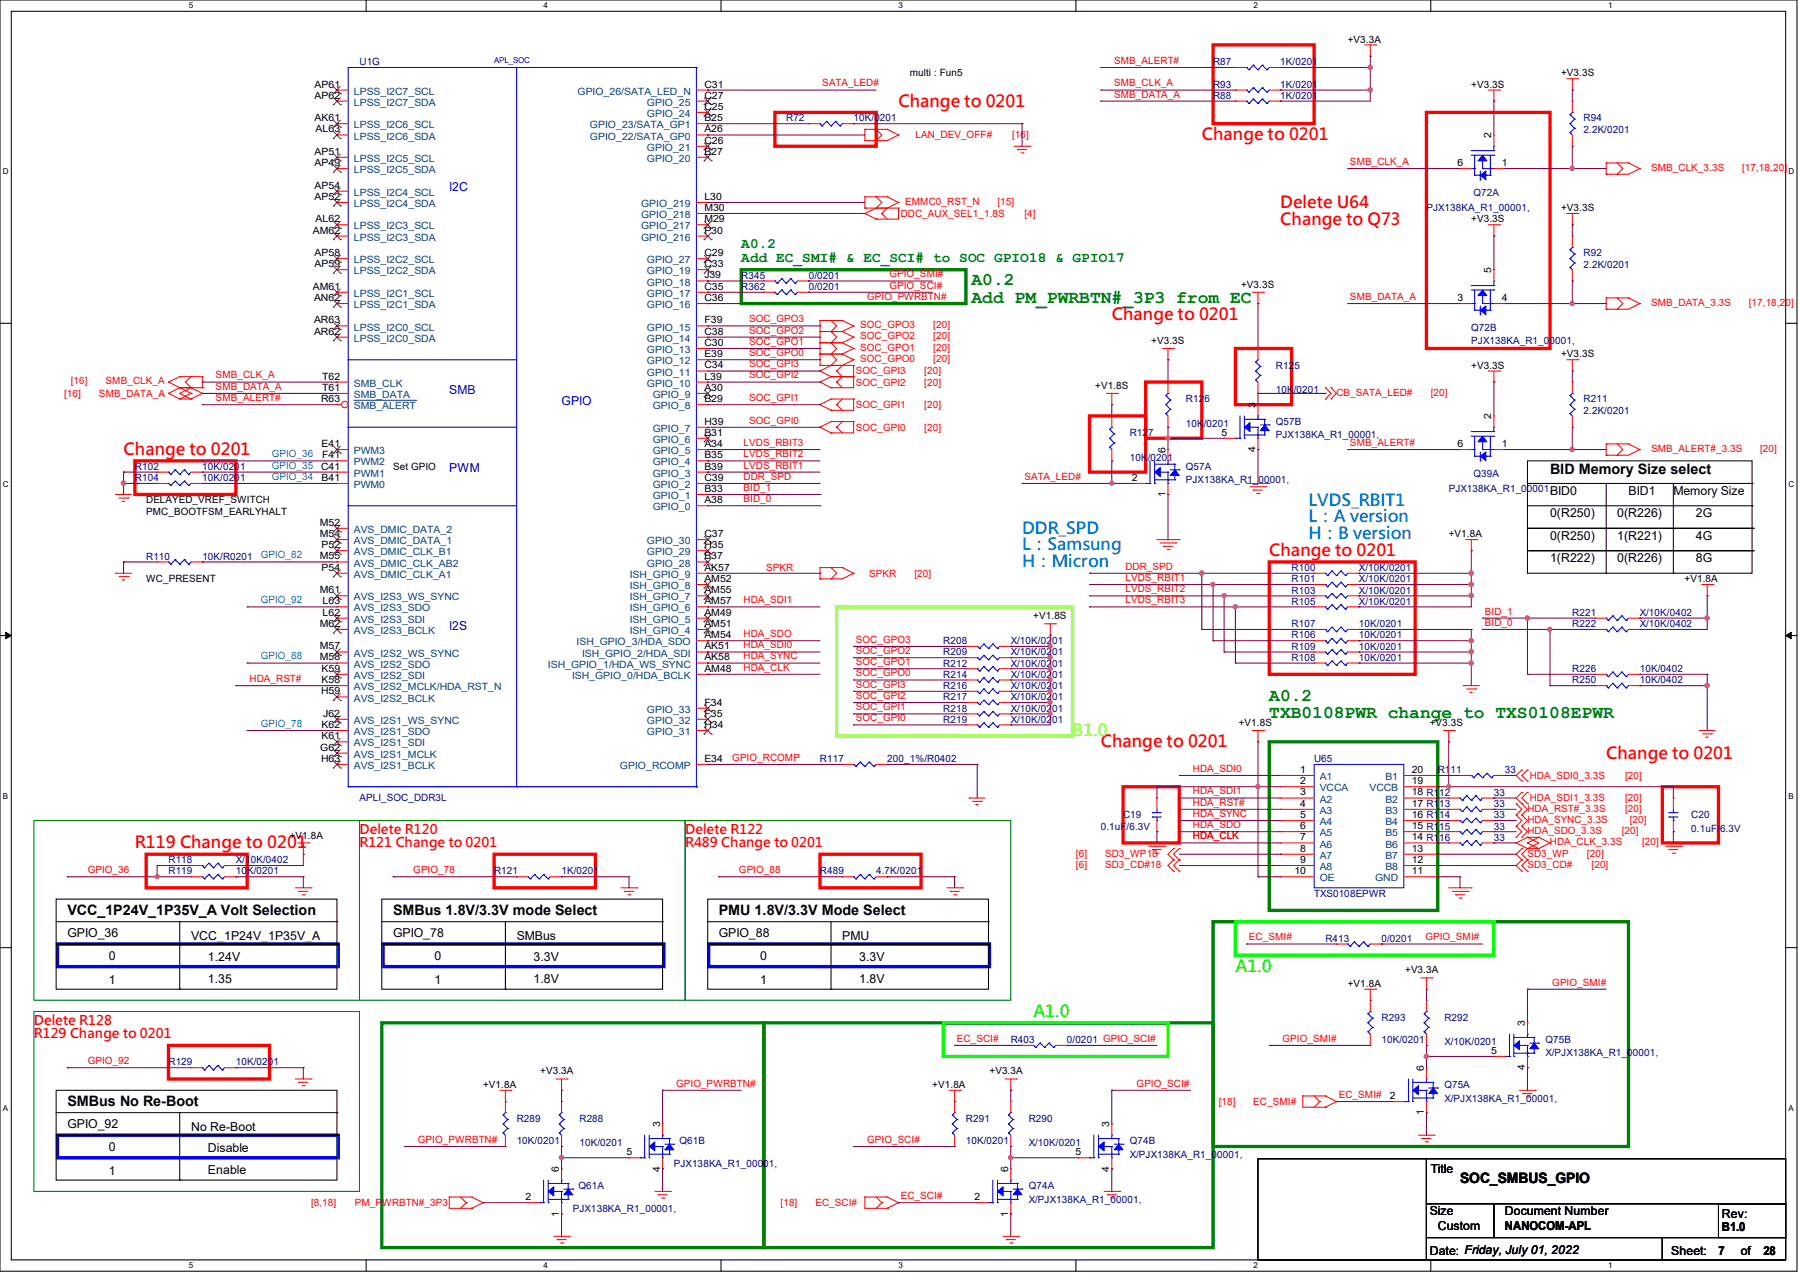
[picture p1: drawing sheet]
<svg xmlns="http://www.w3.org/2000/svg" width="297mm" height="210mm" viewBox="0 0 297 210" stroke-linecap="round" stroke-linejoin="round" font-family="sans-serif">
<defs><g id="words">
<g font-size="3" fill="#008000">
<text x="160.4" y="46.9">A0.2</text>
<text x="160.4" y="49.9">Add PM_PWRBTN#_3P3 from EC</text>
<text x="209.5" y="115.6">A0.2</text>
<text x="209.5" y="118.5">TXB0108PWR change to TXS0108EPWR</text>
</g>
<g font-size="2.8" fill="#f00">
<text x="148.3" y="17.6">Change to 0201</text>
<text x="198.4" y="23.2">Change to 0201</text>
<text x="211.4" y="34.3">Delete U64</text>
<text x="211.4" y="37">Change to Q73</text>
<text x="183.6" y="52.8">Change to 0201</text>
<text x="20.4" y="75.1">Change to 0201</text>
<text x="209.5" y="91.8">Change to 0201</text>
<text x="181.7" y="123.3">Change to 0201</text>
<text x="265.2" y="125.1">Change to 0201</text>
<text x="22.3" y="140">R119 Change to 0201</text>
</g>
<g font-size="2.8" fill="#0080ff">
<text x="216" y="83.4">LVDS_RBIT1</text>
<text x="168.7" y="88.1">DDR_SPD</text>
<text x="216" y="86.2">L：A version</text>
<text x="216" y="88.9">H：B version</text>
<text x="168.7" y="90.8">L：Samsung</text>
<text x="168.7" y="93.6">H：Micron</text>
</g>
<text font-size="2.8" fill="#80ff00" x="177.1" y="121.4">B1.0</text>
<g font-size="2.8" fill="#0f0">
<text x="204" y="160.4">A1.0</text>
<text x="170.6" y="167.8">A1.0</text>
</g>
<g font-size="2.4" fill="#008000">
<text x="122.4" y="40.9">A0.2</text>
<text x="122.4" y="43.3">Add EC_SMI# &amp; EC_SCI# to SOC GPIO18 &amp; GPIO17</text>
</g>
<g font-size="2.4">
<text x="255.9" y="78.2">BID Memory Size select</text>
<text x="11.1" y="150.9">VCC_1P24V_1P35V_A Volt Selection</text>
<text x="64.9" y="150.9">SMBus 1.8V/3.3V mode Select</text>
<text x="118.7" y="150.9">PMU 1.8V/3.3V Mode Select</text>
<text x="11.1" y="182.5">SMBus No Re-Boot</text>
<text x="241" y="195.2">SOC_SMBUS_GPIO</text>
</g>
<g font-size="2.2" fill="#f00">
<text x="59.4" y="137.6">Delete R120</text>
<text x="113.1" y="137.6">Delete R122</text>
<text x="59.4" y="139.8">R121 Change to 0201</text>
<text x="113.1" y="139.8">R489 Change to 0201</text>
<text x="5.6" y="169.1">Delete R128</text>
<text x="5.6" y="171.3">R129 Change to 0201</text>
</g>
<g font-size="2" fill="#00f">
<text x="74.2" y="31.6">I2C</text>
<text x="74.2" y="64.9">SMB</text>
<text x="92.7" y="66.8">GPIO</text>
<text x="74.2" y="77.9">PWM</text>
<text x="74.2" y="103.9">I2S</text>
</g>
<g font-size="2">
<text x="255.9" y="81.7">BID0</text>
<text x="268.9" y="81.7">BID1</text>
<text x="276.3" y="81.7">Memory Size</text>
<text x="255.9" y="85.3">0(R250)</text>
<text x="255.9" y="89.1">0(R250)</text>
<text x="267" y="89.1">1(R221)</text>
<text x="267" y="85.3">0(R226)</text>
<text x="280" y="89.1">4G</text>
<text x="280" y="85.3">2G</text>
<text x="255.9" y="92.8">1(R222)</text>
<text x="267" y="92.8">0(R226)</text>
<text x="280" y="92.8">8G</text>
<text x="11.1" y="154.5">GPIO_36</text>
<text x="31.5" y="155.1">VCC_1P24V_1P35V_A</text>
<text x="64.9" y="154.5">GPIO_78</text>
<text x="85.3" y="155.1">SMBus</text>
<text x="118.7" y="154.5">GPIO_88</text>
<text x="139.1" y="155.1">PMU</text>
<text x="18" y="158.4">0</text>
<text x="34.3" y="158.6">1.24V</text>
<text x="71.8" y="158.4">0</text>
<text x="88.1" y="158.6">3.3V</text>
<text x="125.5" y="158.4">0</text>
<text x="141.9" y="158.6">3.3V</text>
<text x="18" y="162.3">1</text>
<text x="34.3" y="162.1">1.35</text>
<text x="71.8" y="162.3">1</text>
<text x="88.1" y="162.1">1.8V</text>
<text x="125.5" y="162.3">1</text>
<text x="141.9" y="162.1">1.8V</text>
<text x="11.1" y="186.1">GPIO_92</text>
<text x="18" y="189.9">0</text>
<text x="31.5" y="186.6">No Re-Boot</text>
<text x="34.3" y="190.1">Disable</text>
<text x="18" y="193.8">1</text>
<text x="34.3" y="193.6">Enable</text>
<text x="236.2" y="193.5">Title</text>
<text x="236" y="200.5">Size</text>
<text x="237.4" y="202.9">Custom</text>
<text x="248.5" y="200.5">Document Number</text>
<text x="248.5" y="202.9">NANOCOM-APL</text>
<text x="284.3" y="200.9">Rev:</text>
<text x="284.3" y="203.1">B1.0</text>
<text x="236" y="207">Date: Friday, July 01, 2022</text>
<text x="275.9" y="207">Sheet:</text>
<text x="283.7" y="207">7</text>
<text x="287.4" y="207">of</text>
<text x="291.1" y="207">28</text>
</g>
<g font-size="1.7" fill="#000080">
<text x="59.4" y="10.8">U1G</text>
<text x="200.3" y="10.8">R87</text>
<text x="211.4" y="10.8">1K/0201</text>
<text x="200.3" y="16.3">R88</text>
<text x="200.3" y="14.5">R93</text>
<text x="211.4" y="16.3">1K/0201</text>
<text x="211.4" y="14.5">1K/0201</text>
<text x="129.8" y="20">R72</text>
<text x="140.9" y="20">10K/0201</text>
<text x="261.4" y="20">R94</text>
<text x="261.4" y="21.9">2.2K/0201</text>
<text x="235.5" y="34.9">PJX138KA_R1_00001,</text>
<text x="243.3" y="32.3">Q72A</text>
<text x="122.4" y="46">R345</text>
<text x="122.4" y="47.8">R362</text>
<text x="133.5" y="46">0/0201</text>
<text x="133.5" y="47.8">0/0201</text>
<text x="261.4" y="42.3">R92</text>
<text x="261.4" y="44.2">2.2K/0201</text>
<text x="242.9" y="54.5">Q72B</text>
<text x="242.9" y="56.7">PJX138KA_R1_00001,</text>
<text x="210.6" y="60.8">R125</text>
<text x="210.6" y="64.9">10K/0201</text>
<text x="186.5" y="72">R127</text>
<text x="195.8" y="66.4">R126</text>
<text x="195.8" y="70.5">10K/0201</text>
<text x="210.6" y="70.1">Q57B</text>
<text x="261.4" y="66.4">R211</text>
<text x="261.4" y="68.2">2.2K/0201</text>
<text x="22.3" y="77.5">R102</text>
<text x="33.4" y="77.5">10K/0201</text>
<text x="186.5" y="76">10K/0201</text>
<text x="195.8" y="77.5">Q57A</text>
<text x="210.6" y="72.3">PJX138KA_R1_00001,</text>
<text x="22.3" y="79.4">R104</text>
<text x="33.4" y="79.4">10K/0201</text>
<text x="195.8" y="79.8">PJX138KA_R1_00001,</text>
<text x="239.2" y="81.2">PJX138KA_R1_00001,</text>
<text x="243.3" y="78.6">Q39A</text>
<text x="24.1" y="92.3">R110</text>
<text x="33.4" y="92.3">10K/R0201</text>
<text x="213.2" y="94.2">R100</text>
<text x="224.4" y="94.2">X/10K/0201</text>
<text x="213.2" y="97.9">R103</text>
<text x="213.2" y="99.8">R105</text>
<text x="213.2" y="96.1">R101</text>
<text x="224.4" y="97.9">X/10K/0201</text>
<text x="224.4" y="99.8">X/10K/0201</text>
<text x="224.4" y="96.1">X/10K/0201</text>
<text x="259.6" y="101.6">R221</text>
<text x="270.7" y="101.6">X/10K/0402</text>
<text x="155.7" y="106.3">R208</text>
<text x="166.9" y="106.3">X/10K/0201</text>
<text x="213.2" y="107.2">R109</text>
<text x="213.2" y="105.3">R106</text>
<text x="213.2" y="103.5">R107</text>
<text x="224.4" y="107.2">10K/0201</text>
<text x="224.4" y="105.3">10K/0201</text>
<text x="224.4" y="103.5">10K/0201</text>
<text x="259.6" y="103.5">R222</text>
<text x="270.7" y="103.5">X/10K/0402</text>
<text x="155.7" y="111.8">R214</text>
<text x="155.7" y="113.7">R216</text>
<text x="155.7" y="108.1">R209</text>
<text x="155.7" y="110">R212</text>
<text x="166.9" y="111.8">X/10K/0201</text>
<text x="166.9" y="113.7">X/10K/0201</text>
<text x="166.9" y="108.1">X/10K/0201</text>
<text x="166.9" y="110">X/10K/0201</text>
<text x="213.2" y="109.1">R108</text>
<text x="224.4" y="109.1">10K/0201</text>
<text x="259.6" y="112.7">R250</text>
<text x="259.6" y="110.9">R226</text>
<text x="270.7" y="112.7">10K/0402</text>
<text x="270.7" y="110.9">10K/0402</text>
<text x="155.7" y="115.5">R217</text>
<text x="155.7" y="117.4">R218</text>
<text x="155.7" y="119.3">R219</text>
<text x="166.9" y="115.5">X/10K/0201</text>
<text x="166.9" y="117.4">X/10K/0201</text>
<text x="166.9" y="119.3">X/10K/0201</text>
<text x="135.4" y="125.7">R117</text>
<text x="146.5" y="125.7">200_1%/R0402</text>
<text x="217" y="125.7">U65</text>
<text x="237.4" y="127.6">R111</text>
<text x="246.6" y="131.3">33</text>
<text x="248.4" y="127.6">33</text>
<text x="59.4" y="132.2">APLI_SOC_DDR3L</text>
<text x="181.7" y="136.9">0.1uF/6.3V</text>
<text x="185.4" y="135">C19</text>
<text x="246.6" y="133.1">33</text>
<text x="246.6" y="135">33</text>
<text x="246.6" y="136.9">33</text>
<text x="279.2" y="135">C20</text>
<text x="279.2" y="137.2">0.1uF/6.3V</text>
<text x="27.8" y="142.4">R118</text>
<text x="38.9" y="142.4">X/10K/0402</text>
<text x="246.6" y="138.7">33</text>
<text x="27.8" y="144.3">R119</text>
<text x="38.9" y="144.3">10K/0201</text>
<text x="81.6" y="144.3">R121</text>
<text x="92.7" y="144.3">1K/0201</text>
<text x="135.4" y="144.3">R489</text>
<text x="144.7" y="144.3">4.7K/0201</text>
<text x="217" y="148">TXS0108EPWR</text>
<text x="218.8" y="155.4">R413</text>
<text x="228.1" y="155.4">0/0201</text>
<text x="166.9" y="172.1">R403</text>
<text x="176.2" y="172.1">0/0201 GPIO_SCI#</text>
<text x="228.1" y="168.4">R293</text>
<text x="228.1" y="172.1">10K/0201</text>
<text x="238.5" y="168.4">R292</text>
<text x="238.5" y="172.5">X/10K/0201</text>
<text x="255.1" y="172.1">Q75B</text>
<text x="27.8" y="175.8">R129</text>
<text x="38.9" y="175.8">10K/0201</text>
<text x="238.5" y="179.5">Q75A</text>
<text x="255.1" y="174.3">X/PJX138KA_R1_00001,</text>
<text x="85.3" y="185">R289</text>
<text x="95.7" y="185">R288</text>
<text x="159.5" y="185">R291</text>
<text x="169.8" y="185">R290</text>
<text x="238.5" y="181.7">X/PJX138KA_R1_00001,</text>
<text x="85.3" y="188.8">10K/0201</text>
<text x="95.7" y="189.1">10K/0201</text>
<text x="112.2" y="188.8">Q61B</text>
<text x="159.5" y="188.8">10K/0201</text>
<text x="169.8" y="189.1">X/10K/0201</text>
<text x="186.5" y="188.8">Q74B</text>
<text x="186.5" y="191">X/PJX138KA_R1_00001,</text>
<text x="95.5" y="196.2">Q61A</text>
<text x="111.3" y="192.5">PJX138KA_R1_00001,</text>
<text x="169.8" y="196.2">Q74A</text>
<text x="94.6" y="199.9">PJX138KA_R1_00001,</text>
<text x="169.8" y="198.4">X/PJX138KA_R1_00001,</text>
</g>
<g font-size="1.7" fill="#f00">
<text x="183.9" y="10.5">SMB_ALERT#</text>
<text x="135.8" y="14.3">SATA_LED#</text>
<text x="183.9" y="14.3">SMB_CLK_A</text>
<text x="183.9" y="16.1">SMB_DATA_A</text>
<text x="151.1" y="22.8">LAN_DEV_OFF#</text>
<text x="167.1" y="22.8">[16]</text>
<text x="222.9" y="27.2">SMB_CLK_A</text>
<text x="272.6" y="28.2">SMB_CLK_3.3S</text>
<text x="287.6" y="28.2">[17,18,20]</text>
<text x="148.7" y="35.8">DDC_AUX_SEL1_1.8S</text>
<text x="149.4" y="33.7">EMMC0_RST_N</text>
<text x="164.7" y="33.7">[15]</text>
<text x="169.1" y="35.8">[4]</text>
<text x="146.9" y="45.8">GPIO_SMI#</text>
<text x="146.9" y="47.6">GPIO_SCI#</text>
<text x="123.7" y="53.2">SOC_GPO3</text>
<text x="143.2" y="49.5">GPIO_PWRBTN#</text>
<text x="222.9" y="49.5">SMB_DATA_A</text>
<text x="272.6" y="50.5">SMB_DATA_3.3S</text>
<text x="288.7" y="50.5">[17,18,20]</text>
<text x="123.7" y="58.8">SOC_GPO0</text>
<text x="123.7" y="56.9">SOC_GPO1</text>
<text x="123.7" y="55">SOC_GPO2</text>
<text x="142" y="54.1">SOC_GPO3</text>
<text x="142" y="56">SOC_GPO2</text>
<text x="142" y="57.9">SOC_GPO1</text>
<text x="142" y="59.7">SOC_GPO0</text>
<text x="154.1" y="54.1">[20]</text>
<text x="154.1" y="56">[20]</text>
<text x="154.1" y="57.9">[20]</text>
<text x="154.1" y="59.7">[20]</text>
<text x="10.6" y="65.4">[16]</text>
<text x="11.7" y="63.4">[16]</text>
<text x="16.3" y="65.4">SMB_DATA_A</text>
<text x="17.4" y="63.4">SMB_CLK_A</text>
<text x="35.6" y="62.4">SMB_CLK_A</text>
<text x="35.6" y="64.3">SMB_DATA_A</text>
<text x="123.7" y="62.4">SOC_GPI2</text>
<text x="123.7" y="60.6">SOC_GPI3</text>
<text x="141.3" y="61.8">SOC_GPI3</text>
<text x="141.3" y="63.6">SOC_GPI2</text>
<text x="152.6" y="61.8">[20]</text>
<text x="152.6" y="63.6">[20]</text>
<text x="220.6" y="65.3">CB_SATA_LED#</text>
<text x="236.2" y="65.3">[20]</text>
<text x="35.6" y="66.2">SMB_ALERT#</text>
<text x="123.7" y="69.9">SOC_GPI0</text>
<text x="123.7" y="66.2">SOC_GPI1</text>
<text x="141.3" y="67.3">SOC_GPI1</text>
<text x="141.3" y="71">SOC_GPI0</text>
<text x="152.6" y="67.3">[20]</text>
<text x="152.6" y="71">[20]</text>
<text x="122.8" y="75.4">LVDS_RBIT2</text>
<text x="122.8" y="73.6">LVDS_RBIT3</text>
<text x="122.8" y="77.3">LVDS_RBIT1</text>
<text x="222.9" y="73.6">SMB_ALERT#</text>
<text x="272.6" y="74.5">SMB_ALERT#_3.3S</text>
<text x="290.6" y="74.5">[20]</text>
<text x="122.8" y="79.2">DDR_SPD</text>
<text x="122.8" y="82.8">BID_0</text>
<text x="122.8" y="81">BID_1</text>
<text x="169.1" y="79.2">SATA_LED#</text>
<text x="126.5" y="94.2">SPKR</text>
<text x="143.5" y="95.1">SPKR</text>
<text x="151" y="95.1">[20]</text>
<text x="185.8" y="94">DDR_SPD</text>
<text x="185.8" y="95.8">LVDS_RBIT1</text>
<text x="122.8" y="99.5">HDA_SDI1</text>
<text x="185.8" y="97.7">LVDS_RBIT2</text>
<text x="185.8" y="99.5">LVDS_RBIT3</text>
<text x="245.1" y="101.4">BID_1</text>
<text x="122.8" y="105.1">HDA_SDO</text>
<text x="122.8" y="107">HDA_SDI0</text>
<text x="141.3" y="107.9">SOC_GPO2</text>
<text x="141.3" y="106">SOC_GPO3</text>
<text x="245.1" y="103.3">BID_0</text>
<text x="41.2" y="112.5">HDA_RST#</text>
<text x="122.8" y="110.7">HDA_CLK</text>
<text x="122.8" y="108.8">HDA_SYNC</text>
<text x="141.3" y="113.5">SOC_GPI3</text>
<text x="141.3" y="111.6">SOC_GPO0</text>
<text x="141.3" y="109.7">SOC_GPO1</text>
<text x="141.3" y="119">SOC_GPI0</text>
<text x="141.3" y="117.2">SOC_GPI1</text>
<text x="141.3" y="115.3">SOC_GPI2</text>
<text x="120.9" y="125.5">GPIO_RCOMP</text>
<text x="196.9" y="127.3">HDA_SDI0</text>
<text x="196.9" y="131.1">HDA_SDI1</text>
<text x="252.6" y="128.5">HDA_SDI0_3.3S</text>
<text x="268.3" y="128.5">[20]</text>
<text x="196.9" y="134.8">HDA_SYNC</text>
<text x="196.9" y="132.9">HDA_RST#</text>
<text x="196.9" y="136.6">HDA_SDO</text>
<text x="252.2" y="137.6">HDA_SDO_3.3S</text>
<text x="252.2" y="135.7">HDA_SYNC_3.3S</text>
<text x="252.2" y="133.9">HDA_RST#_3.3S</text>
<text x="252.6" y="132.2">HDA_SDI1_3.3S</text>
<text x="267.8" y="137.6">[20]</text>
<text x="268.3" y="133.9">[20]</text>
<text x="268.3" y="132.2">[20]</text>
<text x="269.1" y="135.7">[20]</text>
<text x="177.6" y="143.2">[6]</text>
<text x="177.6" y="141.3">[6]</text>
<text x="182.5" y="143.2">SD3_CD#18</text>
<text x="182.5" y="141.3">SD3_WP18</text>
<text x="196.9" y="138.5">HDA_CLK</text>
<text x="252.2" y="141.3">SD3_WP</text>
<text x="252.2" y="143.2">SD3_CD#</text>
<text x="255.9" y="139.4">HDA_CLK_3.3S</text>
<text x="262" y="141.3">[20]</text>
<text x="262.8" y="143.2">[20]</text>
<text x="271.1" y="139.4">[20]</text>
<text x="14.5" y="144.1">GPIO_36</text>
<text x="68.2" y="144.1">GPIO_78</text>
<text x="122" y="144.1">GPIO_88</text>
<text x="206.2" y="155.2">EC_SMI#</text>
<text x="235.3" y="155.2">GPIO_SMI#</text>
<text x="256.3" y="162.6">GPIO_SMI#</text>
<text x="158" y="171.9">EC_SCI#</text>
<text x="211.7" y="171.9">GPIO_SMI#</text>
<text x="14.5" y="175.6">GPIO_92</text>
<text x="111.6" y="179.3">GPIO_PWRBTN#</text>
<text x="187.7" y="179.3">GPIO_SCI#</text>
<text x="201.2" y="182.3">[18]</text>
<text x="206.9" y="182.3">EC_SMI#</text>
<text x="221" y="181.1">EC_SMI#</text>
<text x="69" y="188.6">GPIO_PWRBTN#</text>
<text x="143.2" y="188.6">GPIO_SCI#</text>
<text x="148.7" y="197.8">EC_SCI#</text>
<text x="51.3" y="199">[8,18]</text>
<text x="58.6" y="199">PM_PWRBTN#_3P3</text>
<text x="128.9" y="199">[18]</text>
<text x="134.6" y="199">EC_SCI#</text>
</g>
<g font-size="1.7">
<text x="222.5" y="7.1">+V3.3A</text>
<text x="51.9" y="14.4">AP61</text>
<text x="51.9" y="16.3">AP62</text>
<text x="116.3" y="14.4">C31</text>
<text x="116.3" y="16.3">C27</text>
<text x="150.2" y="12.6">multi : Fun5</text>
<text x="242.9" y="14.5">+V3.3S</text>
<text x="257.7" y="12.6">+V3.3S</text>
<text x="51.9" y="20">AK61</text>
<text x="52.1" y="21.8">AL63</text>
<text x="116.3" y="18.1">C25</text>
<text x="116.3" y="20">B25</text>
<text x="116.3" y="21.8">A26</text>
<text x="116.3" y="23.7">C26</text>
<text x="246.2" y="22.8" transform="rotate(-90 246.2 22.8)">2</text>
<text x="51.9" y="27.4">AP49</text>
<text x="51.9" y="25.5">AP51</text>
<text x="116.3" y="25.5">B27</text>
<text x="240.6" y="27.4">6</text>
<text x="247.9" y="27.4">1</text>
<text x="51.9" y="33">AP52</text>
<text x="51.9" y="31.1">AP54</text>
<text x="116.3" y="33">L30</text>
<text x="116.3" y="34.8">M30</text>
<text x="257.7" y="34.9">+V3.3S</text>
<text x="51.6" y="38.5">AM62</text>
<text x="52.1" y="36.7">AL62</text>
<text x="116.3" y="36.7">M29</text>
<text x="116.3" y="38.5">P30</text>
<text x="242.9" y="36.7">+V3.3S</text>
<text x="51.6" y="47.8">AM61</text>
<text x="51.9" y="44.1">AP59</text>
<text x="51.9" y="42.2">AP58</text>
<text x="116.3" y="42.2">C29</text>
<text x="116.3" y="45.9">J39</text>
<text x="116.3" y="44.1">C33</text>
<text x="116.3" y="47.8">C35</text>
<text x="204.9" y="47.5">+V3.3S</text>
<text x="246.2" y="45" transform="rotate(-90 246.2 45)">5</text>
<text x="51.9" y="49.7">AN62</text>
<text x="51.9" y="53.3">AR63</text>
<text x="116.3" y="49.7">C36</text>
<text x="116.3" y="53.3">F39</text>
<text x="240.6" y="49.7">3</text>
<text x="247.9" y="49.7">4</text>
<text x="51.9" y="55.2">AR62</text>
<text x="116.3" y="55.2">C38</text>
<text x="116.3" y="57.1">C30</text>
<text x="116.3" y="58.9">E39</text>
<text x="190.1" y="56.7">+V3.3S</text>
<text x="257.7" y="59">+V3.3S</text>
<text x="53.2" y="64.5">T61</text>
<text x="53.2" y="62.6">T62</text>
<text x="116.3" y="64.5">A30</text>
<text x="116.3" y="60.8">C34</text>
<text x="116.3" y="62.6">L39</text>
<text x="180.8" y="64.2">+V1.8S</text>
<text x="242.9" y="60.8">+V3.3S</text>
<text x="53" y="66.3">R63</text>
<text x="116.3" y="66.3">B29</text>
<text x="116.3" y="70.1">H39</text>
<text x="116.3" y="71.9">B31</text>
<text x="201.7" y="71.9">5</text>
<text x="207.3" y="67.3" transform="rotate(-90 207.3 67.3)">3</text>
<text x="246.2" y="69.2" transform="rotate(-90 246.2 69.2)">2</text>
<text x="53" y="77.5">C41</text>
<text x="53.1" y="73.7">E41</text>
<text x="53.2" y="75.6">F41</text>
<text x="64.9" y="77.5">Set GPIO</text>
<text x="116.3" y="73.7">A34</text>
<text x="116.3" y="75.6">B35</text>
<text x="116.3" y="77.5">B39</text>
<text x="192.4" y="74.7" transform="rotate(-90 192.4 74.7)">6</text>
<text x="207.3" y="74.6" transform="rotate(-90 207.3 74.6)">4</text>
<text x="240.6" y="73.7">6</text>
<text x="247.9" y="73.7">1</text>
<text x="24.1" y="83.1">DELAYED_VREF_SWITCH</text>
<text x="53.1" y="79.3">B41</text>
<text x="116.3" y="83">A38</text>
<text x="116.3" y="79.3">C39</text>
<text x="116.3" y="81.2">B33</text>
<text x="186.9" y="79.3">2</text>
<text x="192.4" y="82" transform="rotate(-90 192.4 82)">1</text>
<text x="24.1" y="84.9">PMC_BOOTFSM_EARLYHALT</text>
<text x="52.8" y="86.7">M52</text>
<text x="52.8" y="88.6">M54</text>
<text x="116.3" y="88.6">C37</text>
<text x="239.2" y="88.6">+V1.8A</text>
<text x="52.8" y="92.3">M55</text>
<text x="53.1" y="90.4">P52</text>
<text x="53.1" y="94.1">P54</text>
<text x="116.3" y="94.1">AK57</text>
<text x="116.3" y="90.4">H35</text>
<text x="116.3" y="92.3">B37</text>
<text x="24.1" y="96.1">WC_PRESENT</text>
<text x="52.8" y="97.9">M61</text>
<text x="53.3" y="99.7">L63</text>
<text x="53.3" y="101.6">L62</text>
<text x="116.3" y="96">AM52</text>
<text x="116.3" y="97.9">AM55</text>
<text x="116.3" y="99.7">AM57</text>
<text x="116.3" y="101.6">AM49</text>
<text x="278.1" y="96.1">+V1.8A</text>
<text x="52.8" y="103.4">M62</text>
<text x="52.8" y="107.1">M57</text>
<text x="116.3" y="103.4">AM51</text>
<text x="116.3" y="105.3">AM54</text>
<text x="116.3" y="107.1">AK51</text>
<text x="170.6" y="102.2">+V1.8S</text>
<text x="52.8" y="109">M58</text>
<text x="53.1" y="110.8">K59</text>
<text x="53.1" y="112.7">K58</text>
<text x="116.3" y="109">AK58</text>
<text x="116.3" y="110.8">AM48</text>
<text x="53" y="114.6">H59</text>
<text x="53.4" y="118.2">J62</text>
<text x="116.3" y="116.4">F34</text>
<text x="116.3" y="118.2">F35</text>
<text x="204.5" y="119.8">+V1.8S</text>
<text x="236" y="119.8">+V3.3S</text>
<text x="52.9" y="123.8">G62</text>
<text x="53" y="125.7">H63</text>
<text x="53.1" y="120.1">K62</text>
<text x="53.1" y="122">K61</text>
<text x="116.3" y="120.1">H34</text>
<text x="116.3" y="125.7">E34</text>
<text x="214.7" y="127.5">1</text>
<text x="214.7" y="129.4">2</text>
<text x="214.7" y="131.2">3</text>
<text x="233.1" y="131.2">18 R112</text>
<text x="233.1" y="129.4">19</text>
<text x="233.1" y="127.5">20</text>
<text x="214.7" y="133.1">4</text>
<text x="214.7" y="135">5</text>
<text x="214.7" y="136.8">6</text>
<text x="233.1" y="136.8">15 R115</text>
<text x="233.1" y="135">16 R114</text>
<text x="233.1" y="133.1">17 R113</text>
<text x="47.8" y="138.3">+V1.8A</text>
<text x="214.7" y="138.6">7</text>
<text x="214.7" y="140.5">8</text>
<text x="214.7" y="142.4">9</text>
<text x="233.1" y="142.4">12</text>
<text x="233.1" y="140.5">13</text>
<text x="233.1" y="138.6">14 R116</text>
<text x="213.7" y="144.2">10</text>
<text x="233.1" y="144.2">11</text>
<text x="232" y="160.6">+V3.3A</text>
<text x="222.5" y="162.8">+V1.8A</text>
<text x="246.2" y="173.9">5</text>
<text x="251.8" y="169.3" transform="rotate(-90 251.8 169.3)">3</text>
<text x="79.8" y="179.5">+V1.8A</text>
<text x="89.2" y="177.3">+V3.3A</text>
<text x="153.9" y="179.5">+V1.8A</text>
<text x="163.4" y="177.3">+V3.3A</text>
<text x="235.1" y="176.7" transform="rotate(-90 235.1 176.7)">6</text>
<text x="251.8" y="176.6" transform="rotate(-90 251.8 176.6)">4</text>
<text x="109" y="186" transform="rotate(-90 109 186)">3</text>
<text x="183.1" y="186" transform="rotate(-90 183.1 186)">3</text>
<text x="229.5" y="181.3">2</text>
<text x="235.1" y="184" transform="rotate(-90 235.1 184)">1</text>
<text x="103.4" y="190.6">5</text>
<text x="177.6" y="190.6">5</text>
<text x="86.7" y="198">2</text>
<text x="92.3" y="193.4" transform="rotate(-90 92.3 193.4)">6</text>
<text x="109" y="193.3" transform="rotate(-90 109 193.3)">4</text>
<text x="160.9" y="198">2</text>
<text x="166.5" y="193.4" transform="rotate(-90 166.5 193.4)">6</text>
<text x="183.1" y="193.3" transform="rotate(-90 183.1 193.3)">4</text>
<text x="92.3" y="200.7" transform="rotate(-90 92.3 200.7)">1</text>
<text x="166.5" y="200.7" transform="rotate(-90 166.5 200.7)">1</text>
</g>
<g font-size="1.7" fill="#004080">
<text x="58.4" y="15.6">LPSS_I2C7_SCL</text>
<text x="58.4" y="17.4">LPSS_I2C7_SDA</text>
<text x="95.3" y="15.6">GPIO_26/SATA_LED_N</text>
<text x="106.8" y="17.4">GPIO_25</text>
<text x="58.4" y="23">LPSS_I2C6_SDA</text>
<text x="58.4" y="21.2">LPSS_I2C6_SCL</text>
<text x="97.4" y="21.2">GPIO_23/SATA_GP1</text>
<text x="97.4" y="23">GPIO_22/SATA_GP0</text>
<text x="106.8" y="19.3">GPIO_24</text>
<text x="58.4" y="28.6">LPSS_I2C5_SDA</text>
<text x="58.4" y="26.7">LPSS_I2C5_SCL</text>
<text x="106.8" y="24.9">GPIO_21</text>
<text x="106.8" y="26.7">GPIO_20</text>
<text x="58.4" y="34.2">LPSS_I2C4_SDA</text>
<text x="58.4" y="32.3">LPSS_I2C4_SCL</text>
<text x="105.8" y="34.2">GPIO_219</text>
<text x="105.8" y="36">GPIO_218</text>
<text x="58.4" y="39.7">LPSS_I2C3_SDA</text>
<text x="58.4" y="37.8">LPSS_I2C3_SCL</text>
<text x="105.8" y="37.8">GPIO_217</text>
<text x="105.8" y="39.7">GPIO_216</text>
<text x="58.4" y="45.3">LPSS_I2C2_SDA</text>
<text x="58.4" y="43.4">LPSS_I2C2_SCL</text>
<text x="106.8" y="43.4">GPIO_27</text>
<text x="106.8" y="47.1">GPIO_18</text>
<text x="106.8" y="45.3">GPIO_19</text>
<text x="58.4" y="50.8">LPSS_I2C1_SDA</text>
<text x="58.4" y="49">LPSS_I2C1_SCL</text>
<text x="106.8" y="49">GPIO_17</text>
<text x="106.8" y="50.8">GPIO_16</text>
<text x="58.4" y="56.4">LPSS_I2C0_SDA</text>
<text x="58.4" y="54.5">LPSS_I2C0_SCL</text>
<text x="106.8" y="54.5">GPIO_15</text>
<text x="106.8" y="56.4">GPIO_14</text>
<text x="106.8" y="58.3">GPIO_13</text>
<text x="58.4" y="65.7">SMB_DATA</text>
<text x="58.4" y="63.8">SMB_CLK</text>
<text x="106.8" y="60.1">GPIO_12</text>
<text x="106.8" y="62">GPIO_11</text>
<text x="106.8" y="63.8">GPIO_10</text>
<text x="107.8" y="65.7">GPIO_9</text>
<text x="58.4" y="67.5">SMB_ALERT</text>
<text x="107.8" y="67.5">GPIO_8</text>
<text x="107.8" y="71.2">GPIO_7</text>
<text x="58.4" y="74.9">PWM3</text>
<text x="58.4" y="76.8">PWM2</text>
<text x="107.8" y="73.1">GPIO_6</text>
<text x="107.8" y="74.9">GPIO_5</text>
<text x="107.8" y="76.8">GPIO_4</text>
<text x="58.4" y="78.7">PWM1</text>
<text x="58.4" y="80.5">PWM0</text>
<text x="107.8" y="78.7">GPIO_3</text>
<text x="107.8" y="80.5">GPIO_2</text>
<text x="107.8" y="82.3">GPIO_1</text>
<text x="58.4" y="87.9">AVS_DMIC_DATA_2</text>
<text x="58.4" y="89.8">AVS_DMIC_DATA_1</text>
<text x="106.8" y="89.8">GPIO_30</text>
<text x="107.8" y="84.2">GPIO_0</text>
<text x="58.4" y="91.6">AVS_DMIC_CLK_B1</text>
<text x="58.4" y="93.5">AVS_DMIC_CLK_AB2</text>
<text x="58.4" y="95.3">AVS_DMIC_CLK_A1</text>
<text x="104" y="95.3">ISH_GPIO_9</text>
<text x="106.8" y="91.6">GPIO_29</text>
<text x="106.8" y="93.5">GPIO_28</text>
<text x="58.4" y="99.1">AVS_I2S3_WS_SYNC</text>
<text x="58.4" y="100.9">AVS_I2S3_SDO</text>
<text x="104" y="97.2">ISH_GPIO_8</text>
<text x="104" y="99.1">ISH_GPIO_7</text>
<text x="104" y="100.9">ISH_GPIO_6</text>
<text x="58.4" y="102.7">AVS_I2S3_SDI</text>
<text x="58.4" y="104.6">AVS_I2S3_BCLK</text>
<text x="95.2" y="106.5">ISH_GPIO_3/HDA_SDO</text>
<text x="104" y="102.7">ISH_GPIO_5</text>
<text x="104" y="104.6">ISH_GPIO_4</text>
<text x="58.4" y="108.3">AVS_I2S2_WS_SYNC</text>
<text x="58.4" y="110.2">AVS_I2S2_SDO</text>
<text x="58.4" y="112">AVS_I2S2_SDI</text>
<text x="58.4" y="113.9">AVS_I2S2_MCLK/HDA_RST_N</text>
<text x="90.5" y="110.2">ISH_GPIO_1/HDA_WS_SYNC</text>
<text x="94.4" y="112">ISH_GPIO_0/HDA_BCLK</text>
<text x="96.1" y="108.3">ISH_GPIO_2/HDA_SDI</text>
<text x="58.4" y="115.7">AVS_I2S2_BCLK</text>
<text x="58.4" y="119.4">AVS_I2S1_WS_SYNC</text>
<text x="106.8" y="117.6">GPIO_33</text>
<text x="106.8" y="119.4">GPIO_32</text>
<text x="58.4" y="121.3">AVS_I2S1_SDO</text>
<text x="58.4" y="123.1">AVS_I2S1_SDI</text>
<text x="58.4" y="125">AVS_I2S1_MCLK</text>
<text x="106.8" y="121.3">GPIO_31</text>
<text x="58.4" y="126.9">AVS_I2S1_BCLK</text>
<text x="102.4" y="126.9">GPIO_RCOMP</text>
<text x="217.9" y="128.7">A1</text>
<text x="217.9" y="130.6">VCCA</text>
<text x="226.1" y="130.6">VCCB</text>
<text x="228.7" y="128.7">B1</text>
<text x="217.9" y="132.4">A2</text>
<text x="217.9" y="134.3">A3</text>
<text x="217.9" y="136.1">A4</text>
<text x="217.9" y="138">A5</text>
<text x="228.7" y="138">B5</text>
<text x="228.7" y="136.1">B4</text>
<text x="228.7" y="134.3">B3</text>
<text x="228.7" y="132.4">B2</text>
<text x="217.9" y="139.8">A6</text>
<text x="217.9" y="141.7">A7</text>
<text x="217.9" y="143.6">A8</text>
<text x="228.7" y="143.6">B8</text>
<text x="228.7" y="141.7">B7</text>
<text x="228.7" y="139.8">B6</text>
<text x="217.9" y="145.4">OE</text>
<text x="227" y="145.4">GND</text>
</g>
<g font-size="1.7" fill="#0080ff">
<text x="44.9" y="77.3">GPIO_35</text>
<text x="44.9" y="75.4">GPIO_36</text>
<text x="44.9" y="79.2">GPIO_34</text>
<text x="43.1" y="92.1">GPIO_82</text>
<text x="43.1" y="99.5">GPIO_92</text>
<text x="43.1" y="108.8">GPIO_88</text>
<text x="43.1" y="119.9">GPIO_78</text>
</g>
<g font-size="1.3">
<text x="31.2" y="1.4">5</text>
<text x="89.7" y="1.4">4</text>
<text x="148.3" y="1.4">3</text>
<text x="206.9" y="1.4">2</text>
<text x="265.5" y="1.4">1</text>
<text x=".5" y="28.8">D</text>
<text x="295.3" y="28.8">D</text>
<text x=".5" y="80.3">C</text>
<text x="295.3" y="80.3">C</text>
<text x=".5" y="131.8">B</text>
<text x="295.3" y="131.8">B</text>
<text x=".5" y="183.3">A</text>
<text x="295.3" y="183.3">A</text>
<text x="31.2" y="209.3">5</text>
<text x="89.7" y="209.3">4</text>
<text x="148.3" y="209.3">3</text>
<text x="206.9" y="209.3">2</text>
<text x="265.5" y="209.3">1</text>
</g>
<text font-size="1.3" fill="#00f" x="81.6" y="10.5">APL_SOC</text>
</g></defs>
<path d="M0 0h296.7v209.7h-296.7zM1.9 1.9h292.9v206h-292.9z" fill="none" stroke="#000" stroke-width=".17"/>
<g fill="#fff">
<path d="M31.2 .2h.7v1.5h-.7z"/>
<path d="M31.2 208.1h.7v1.4h-.7z"/>
</g>
<path d="M60.5 0v1.9M60.5 207.9v1.8" fill="none" stroke="#000" stroke-width=".17"/>
<g fill="#fff">
<path d="M89.7 .2h.8v1.5h-.8z"/>
<path d="M89.7 208.1h.8v1.4h-.8z"/>
</g>
<path d="M119 0v1.9M119 207.9v1.8" fill="none" stroke="#000" stroke-width=".17"/>
<g fill="#fff">
<path d="M148.3 .2h.8v1.5h-.8z"/>
<path d="M148.3 208.1h.8v1.4h-.8z"/>
</g>
<path d="M177.6 0v1.9M177.6 207.9v1.8" fill="none" stroke="#000" stroke-width=".17"/>
<g fill="#fff">
<path d="M206.9 .2h.7v1.5h-.7z"/>
<path d="M206.9 208.1h.7v1.4h-.7z"/>
</g>
<path d="M236.2 0v1.9M236.2 207.9v1.8" fill="none" stroke="#000" stroke-width=".17"/>
<g fill="#fff">
<path d="M265.5 .2h.7v1.5h-.7z"/>
<path d="M265.5 208.1h.7v1.4h-.7z"/>
<path d="M.5 27.6h.9v1.5h-.9z"/>
<path d="M295.3 27.6h.9v1.5h-.9z"/>
<path d="M.5 79.1h.9v1.5h-.9z"/>
<path d="M295.3 79.1h.9v1.5h-.9z"/>
</g>
<path d="M0 53.3h1.9M294.8 53.3h1.9" fill="none" stroke="#000" stroke-width=".17"/>
<g fill="#fff">
<path d="M.5 130.6h.8v1.5h-.8z"/>
<path d="M295.3 130.6h.8v1.5h-.8z"/>
</g>
<path d="M0 104.9h1.9M294.8 104.9h1.9" fill="none" stroke="#000" stroke-width=".17"/>
<path d="M.9 104.3l1 .6-1 .5zM294.8 104.9l.9-.6v1.1z" fill="#000" stroke="#000" stroke-width=".17"/>
<g fill="#fff">
<path d="M.5 182.1h.8v1.5h-.8z"/>
<path d="M295.3 182.1h.8v1.5h-.8z"/>
</g>
<g fill="none" stroke="#000" stroke-width=".17">
<path d="M252.2 76h37.1v18.6h-37.1zM252.2 79.8h37.1M265.2 79.8v14.8M276.3 79.8v14.8M289.3 79.8h.1M252.2 87.2h37.2M252.2 83.4h37.1M252.2 90.8h37.2M265.2 94.6h.1M276.3 94.6h.1M289.3 87.2h.1M289.3 83.4h.1"/>
<path d="M289.3 90.8h.1M289.4 87.2h.1M289.4 90.8h.1M0 156.3h1.9M9.3 148.3h46.3v14.9h-46.3zM9.3 155.7h46.5M9.3 152.1h46.3M29.7 152.1v11.1M55.6 155.7h.1M55.6 152.1h.1M55.8 155.7h.1M63 148.3h46.4v14.9h-46.4z"/>
<path d="M63 155.7h46.6M63 152.1h46.4M83.4 152.1v11.1M109.4 155.7h.1M109.4 152.1h.1M109.6 155.7h.1M116.8 148.3h46.4v14.9h-46.4zM116.8 155.7h46.6M116.8 152.1h46.4M137.2 152.1v11.1M163.2 155.7h.1M163.2 152.1h.1"/>
<path d="M163.4 155.7h.1M294.8 156.3h1.9M9.3 179.9h46.3v14.8h-46.3zM29.7 163.2h.1M83.4 163.2h.1M137.2 163.2h.1M9.3 187.3h46.5M9.3 183.6h46.3M29.7 194.7h.1M29.7 183.6v11.1M55.6 187.3h.1M55.6 183.6h.1"/>
<path d="M55.8 187.3h.1M207.7 191.2h27.8v16.7h-27.8zM235.5 198.6h11.1v5.6h-11.1zM235.5 191.2h59.3v7.4h-59.3zM246.6 198.6h48.2v5.6h-48.2zM283.7 198.6h11.1v5.6h-11.1zM235.5 204.2h38.9v3.7h-38.9zM274.4 204.2h20.4v3.7h-20.4z"/>
</g>
<path d="M5.6 135.4h53.8v29.6h-53.8zM59.4 135.4h53.7v29.6h-53.7zM113.1 135.4h53.8v29.6h-53.8zM5.6 166.9h53.8v29.7h-53.8z" fill="none" stroke="#008000" stroke-width=".17"/>
<path d="M9.5 155.7h46.3v3.8h-46.3zM63.2 155.7h46.4v3.8h-46.4zM117 155.7h46.4v3.8h-46.4zM9.5 187.3h46.3v3.7h-46.3z" fill="none" stroke="#00f" stroke-width=".55"/>
<g fill="none" stroke="#f00" stroke-width=".55">
<path d="M127.9 18.5h16.8v5.6h-16.8zM200.3 7.4h16.7v13h-16.7zM235.5 18.5h20.4v39h-20.4zM204 57.5h9.2v9.3h-9.2zM22.3 76h16.6v5.6h-16.6zM179.9 68.6h9.2v9.3h-9.2zM189.1 63h9.3v9.3h-9.3zM209.5 92.7h24.1v18.6h-24.1zM185.4 129.8h9.3v9.3h-9.3zM274.4 129.8h9.3v9.3h-9.3zM24.1 140.9h16.7v5.6h-16.7zM81.6 140.9h16.7v5.6h-16.7z"/>
<path d="M135.4 140.9h16.7v5.6h-16.7zM27.8 172.5h16.7v5.5h-16.7z"/>
</g>
<path d="M122.4 44.5h37.1v5.6h-37.1zM209.5 122.4h27.9v27.8h-27.9zM200.3 152.1h68.6v37h-68.6zM63 168.7h63.1v37.1h-63.1zM126.1 168.7h74.2v37.1h-74.2z" fill="none" stroke="#008000" stroke-width=".55"/>
<path d="M204 152.1h42.6v5.5h-42.6zM155.7 168.7h37.1v5.6h-37.1z" fill="none" stroke="#0f0" stroke-width=".55"/>
<path d="M138.1 100.1h39v21.4h-39z" fill="none" stroke="#80ff00" stroke-width=".55"/>
<g fill="none" stroke="#f00" stroke-width=".17">
<path d="M204 16.7h.1M204 16.7h1.8M209.5 16.7h1.9M211.4 16.7h.1M225.3 7.4h1.9M226.2 9.3h.1M226.2 7.4v1.9M227.2 7.4h.1M245.7 14.9h1.9M246.6 16.7h.1M246.6 14.9v1.8M247.6 14.9h.1"/>
<path d="M258.7 13h1.8M259.6 14.9h.1M259.6 13v1.9M260.5 13h.1M133.5 20.4h.1M133.5 20.4h1.9M139.1 20.4h1.8M140.9 20.4h.1M142.8 23.2h.1M142.8 21.3h.1M142.8 35.2h.1M142.8 34.3h.1"/>
<path d="M142.8 32.5h.1M142.8 21.3h3.7M142.8 21.3v1.9M142.8 32.5v1.8M142.8 34.3h5.5M142.8 35.2l1.9 1M142.8 32.5h3.7M144.7 23.2h.1M144.7 21.3h.1M144.7 36.2h.1M144.7 34.3h.1M144.7 32.5h.1"/>
<path d="M144.7 21.3l.9 1-.9 .9M144.7 34.3l-1.9 .9M144.7 32.5l.9 .9-.9 .9M145.6 35.2h.1M145.6 35.2l.9 1M146.5 21.3h.1M146.5 32.5h.1M146.5 21.3l1.8 1M146.5 32.5l1.8 .9M148.3 22.3h.1M148.3 34.3h.1M148.3 33.4h.1"/>
<path d="M148.3 22.3l-1.8 .9h-3.7M148.3 34.3v1.9h-3.6M148.3 33.4l-1.8 .9-.9 .9M167.4 24.1h2.7M168 24.7h.1M168 24.7h1.5M168.6 25.2h.3M168.9 25.2h.1M170.1 24.1h.1M241 27.8h.1M241 27.8h1.9M245.7 37.1h1.9"/>
<path d="M246.6 38.9h.1M246.6 22.3h.1M246.6 22.3v1.8M246.6 37.1v1.8M246.6 27.8h1.9M247.6 37.1h.1M248.5 27.8h.1M258.7 35.2h1.8M259.6 37.1h.1M259.6 35.2v1.9M260.5 35.2h.1M265.2 28.7h.1"/>
<path d="M265.2 26.9h.1M265.2 26.9v1.8M265.2 26.9h3.7M267 28.7h.1M267 26.9h.1M267 26.9l.9 .9-.9 .9M268.9 26.9h.1M268.9 26.9l1.8 .9M270.7 27.8h.1M270.7 27.8l-1.8 .9h-3.7M126.1 46.4h.1M126.1 46.4h1.8"/>
<path d="M131.7 46.4h1.8M133.5 46.4h.1M135.4 54.7h.1M135.4 52.9h.1M135.4 56.6h.1M135.4 58.4h.1M135.4 52.9v7.4M135.4 54.7h3.7M135.4 52.9h3.7M135.4 56.6h3.7M135.4 58.4h3.7M137.2 54.7h.1"/>
<path d="M137.2 52.9h.1M137.2 56.6h.1M137.2 58.4h.1M137.2 52.9l.9 .9-.9 .9M137.2 54.7l.9 .9-.9 1M137.2 56.6l.9 .9-.9 .9M137.2 58.4l.9 1-.9 .9M139.1 52.9h.1M139.1 54.7h.1M139.1 56.6h.1M139.1 58.4h.1M139.1 52.9l1.8 .9"/>
<path d="M139.1 54.7l1.8 .9M139.1 56.6l1.8 .9M139.1 58.4l1.8 1M140.9 53.8h.1M140.9 55.6h.1M140.9 57.5h.1M140.9 59.4h.1M140.9 53.8l-1.8 .9M140.9 55.6l-1.8 1M140.9 57.5l-1.8 .9M140.9 59.4l-1.8 .9-1 .9M191.9 57.5h1.9"/>
<path d="M192.8 59.4h.1M192.8 57.5v1.9M193.8 57.5h.1M206.8 48.2h1.8M207.7 50.1h.1M207.7 48.2v1.9M208.6 48.2h.1M258.7 59.4h1.8M259.6 59.4v1.8M260.5 59.4h.1M265.2 51h.1M265.2 49.1h.1"/>
<path d="M265.2 49.1v1.9M265.2 49.1h3.7M267 51h.1M267 49.1h.1M267 49.1l.9 1-.9 .9M268.9 49.1h.1M268.9 49.1l1.8 1M270.7 50.1h.1M270.7 50.1l-1.8 .9h-3.7M27.8 63h.1M27.8 64.9h.1M27.8 63l3.7 1.9"/>
<path d="M27.8 64.9l1.9 .9M29.7 62.1h.1M29.7 64h.1M29.7 65.8h.1M29.7 64h3.7M29.7 62.1l-1.9 .9M29.7 62.1h3.7M29.7 64l-1.9 .9M29.7 65.8h1.8M31.5 64h.1M31.5 62.1h.1M31.5 65.8h.1"/>
<path d="M31.5 64.9h.1M31.5 62.1l-.9 .9 .9 1M31.5 64l1.9 .9M31.5 64l-1.8 .9 1.8 .9M31.5 64.9l-1.8 .9M33.4 64h.1M33.4 62.1h.1M33.4 64.9h.1M33.4 62.1v1.9M33.4 64.9l-1.9 .9M55.6 64.9h.1M55.6 63h.1"/>
<path d="M55.6 64.9h1.9M55.6 63h1.9M135.4 60.3h.1M135.4 61.2h.1M135.4 63h.1M135.4 66.8h.1M135.4 70.5h.1M135.4 60.3h5.5M135.4 61.2l1.8 .9M135.4 63l1.8 1M135.4 66.8l1.8 .9M135.4 70.5l1.8 .9"/>
<path d="M137.2 60.3h.1M137.2 62.1h.1M137.2 64h.1M137.2 67.7h.1M137.2 65.8h.1M137.2 71.4h.1M137.2 69.6h.1M137.2 62.1h3.7M137.2 65.8h3.7M137.2 60.3l-1.8 .9M137.2 62.1l-1.8 .9M137.2 65.8l-1.8 1"/>
<path d="M137.2 69.6h3.7M137.2 69.6l-1.8 .9M138.1 61.2h.1M138.1 63h.1M138.1 66.8h.1M138.1 70.5h.1M138.1 61.2l1 .9-1 .9M138.1 63l1 1M138.1 66.8l1 .9M138.1 70.5l1 .9M139.1 65.8l-1 1M139.1 69.6l-1 .9"/>
<path d="M140.9 60.3h.1M140.9 62.1h.1M140.9 65.8h.1M140.9 69.6h.1M140.9 60.3v3.7h-3.7M140.9 65.8v1.9h-3.7M140.9 69.6v1.8h-3.7M182.7 64.9h1.8M183.6 66.8h.1M183.6 64.9v1.9M184.5 64.9h.1M205.8 79.8h3.7"/>
<path d="M209.5 79.8h.1M218.8 65.8h.1M218.8 64h.1M218.8 64l1 .9-1 .9M219.8 65.8h.1M219.8 64h.1M219.8 64l.8 .9-.8 .9M245.7 61.2h1.9M246.6 63h.1M246.6 61.2v1.8M247.6 61.2h.1M259.6 61.2h.1"/>
<path d="M259.6 70.5h.1M259.6 63h.1M259.6 63v1.9M259.6 68.6v1.9M265.2 75.1h.1M265.2 73.2h.1M265.2 73.2h3.7M265.2 73.2v1.9M267 75.1h.1M267 73.2h.1M267 73.2l.9 1-.9 .9M268.9 73.2h.1"/>
<path d="M268.9 73.2l1.8 1M270.7 74.2h.1M270.7 74.2l-1.8 .9h-3.7M19.1 81.6h.1M19.1 94.6h.1M19.1 81.6h2.6M19.1 94.6h2.6M19.6 82.2h1.6M19.6 95.1h1.6M20.2 82.7h.1M20.2 95.7h.1M20.2 82.7h.4"/>
<path d="M20.2 95.7h.4M21.2 82.2h.1M21.2 95.1h.1M55.6 87.2h.1M55.6 89h.1M55.6 90.8h.1M55.6 92.7h.1M55.6 94.6h.1M55.6 98.3h.1M55.6 89h1.9M55.6 94.6h1.9M55.6 98.3h1.9"/>
<path d="M55.6 87.2h1.9M55.6 90.8h1.9M55.6 92.7h1.9M135.4 95.5h.1M135.4 93.6h.1M135.4 93.6h3.7M135.4 93.6v1.9M137.2 95.5h.1M137.2 93.6h.1M137.2 93.6l.9 1-.9 .9M139.1 93.6h.1M139.1 93.6l1.8 1"/>
<path d="M140.9 94.6h.1M140.9 94.6l-1.8 .9h-3.7M191 89h3.7M191.6 89.6h2.5M192.1 90.1h.1M192.1 90.1h1.5M192.7 90.7h.3M193 90.7h.1M194.1 89.6h.1M194.7 89h.1M206.4 80.3h2.6M206.9 80.9h.1"/>
<path d="M206.9 80.9h1.5M207.5 81.4h.4M207.9 81.4h.1M209 80.3h.1M217 98.3h.1M217 94.6h.1M217 94.6h1.8M217 98.3h1.8M222.5 94.6h1.9M222.5 98.3h1.9M224.4 98.3h.1M224.4 94.6h.1"/>
<path d="M242 89h1.8M242.9 90.8h.1M242.9 89v1.8M243.8 89h.1M280.9 96.4h1.9M281.9 98.3h.1M281.9 96.4v1.9M282.8 96.4h.1M55.6 100.1h.1M55.6 102h.1M55.6 103.8h.1M55.6 107.6h.1"/>
<path d="M55.6 109.4h.1M55.6 111.3h.1M55.6 113.1h.1M55.6 115h.1M55.6 118.7h.1M55.6 113.1h1.9M55.6 109.4h1.9M55.6 100.1h1.9M55.6 102h1.9M55.6 107.6h1.9M55.6 103.8h1.9M55.6 111.3h1.9"/>
<path d="M55.6 115h1.9M55.6 118.7h1.9M159.5 112.2h.1M159.5 114h.1M159.5 112.2h1.8M159.5 114h1.8M165 112.2h1.9M165 114h1.9M166.9 112.2h.1M166.9 114h.1M172.5 102.9h1.8M173.4 104.8h.1"/>
<path d="M173.4 102.9v1.9M174.3 102.9h.1M217 109.4h.1M217 100.1h.1M217 107.6h.1M217 109.4h1.8M217 100.1h1.8M217 107.6h1.8M222.5 109.4h1.9M222.5 100.1h1.9M222.5 107.6h1.9M224.4 109.4h.1"/>
<path d="M224.4 100.1h.1M224.4 107.6h.1M241.6 113.1h.1M241.6 113.1h2.6M242.1 113.7h1.6M242.7 114.2h.1M242.7 114.2h.4M243.7 113.7h.1M263.3 102h.1M263.3 113.1h.1M263.3 113.1h1.9M263.3 102h1.9"/>
<path d="M268.9 113.1h1.8M268.9 102h1.8M270.7 102h.1M270.7 113.1h.1M49.1 139.1h1.9M50.1 139.1v1.8M51 139.1h.1M55.6 120.5h.1M55.6 122.4h.1M55.6 124.2h.1M55.6 126.1h.1M55.6 120.5h1.9"/>
<path d="M55.6 122.4h1.9M55.6 124.2h1.9M55.6 126.1h1.9M160 131.7h.1M160 131.7h2.6M160.6 132.2h1.5M161.1 132.8h.1M161.1 132.8h.4M162.1 132.2h.1M189.1 139.1h3.7M189.7 139.6h2.6M192.3 139.6h.1"/>
<path d="M192.8 139.1h.1M193.8 140h.1M193.8 140l-1 .9 1 1M194.7 140h.1M194.7 140l-.9 .9 .9 1M206.8 120.5h1.8M207.7 122.4h.1M207.7 120.5v1.9M208.6 120.5h.1M238.3 120.5h1.8M239.2 122.4h.1M239.2 131.7h.1"/>
<path d="M239.2 133.5h.1M239.2 131.7h1.8M239.2 120.5v1.9M239.2 133.5h1.8M240.1 120.5h.1M244.8 131.7h1.8M244.8 133.5h1.8M246.6 131.7h.1M246.6 133.5h.1M250.3 138.1h.1M250.3 136.3h.1M250.3 139.1h.1"/>
<path d="M250.3 134.5h.1M250.3 132.6h.1M250.3 136.3l.9 .9-.9 .9M250.3 139.1l1.9 .9M250.3 134.5l.9 .9-.9 .9M250.3 132.6l.9 .9-.9 1M251.2 138.1h.1M251.2 136.3h.1M251.2 130.7h.1M251.2 132.6h.1M251.2 134.5h.1M251.2 127h.1"/>
<path d="M251.2 128.9h.1M251.2 140h.1M251.2 136.3l1 .9-1 .9M251.2 130.7l-.9 1 1.9 1.8-1 1M251.2 134.5l1 .9-1 .9M251.2 127l-.9 .9 .9 1M251.2 140l-.9 .9 .9 1M252.2 132.6h.1M252.2 130.7h.1M252.2 140h.1M252.2 138.1h.1M252.2 139.1h.1"/>
<path d="M252.2 128.9h.1M252.2 127h.1M252.2 130.7l-1 1 1 .9M252.2 138.1h1.8M252.2 140h1.8M252.2 138.1l-1.9 1M252.2 138.1l1.8 1-1.8 .9M252.2 139.1l1.8 .9M252.2 127l-1 .9 1 1M252.2 140l-1 .9 1 1M254 138.1h.1M254 140h.1"/>
<path d="M254 138.1l1.9 1M254 138.1l-1.8 1M255.9 139.1h.1M255.9 139.1l-1.9 .9M274.4 139.1h3.7M275 139.6h2.6M277.6 139.6h.1M278.1 139.1h.1M280.5 120.5h.1M280.5 120.5h2.6M281.1 121.1h1.5M281.6 121.6h.1"/>
<path d="M281.6 121.6h.4M282.6 121.1h.1M31.5 144.7h.1M31.5 144.7h1.9M37.1 144.7h1.8M38.9 144.7h.1M48.8 146.5h2.6M49.3 147.1h.1M49.3 147.1h1.5M49.9 147.6h.3M50.1 140.9h.1M50.2 147.6h.1"/>
<path d="M51.4 146.5h.1M102.5 146.5h2.7M103.1 147.1h.1M103.1 147.1h1.5M103.7 147.6h.3M104 147.6h.1M105.2 146.5h.1M139.1 144.7h.1M139.1 144.7h1.8M144.7 144.7h1.8M146.5 144.7h.1M156.3 146.5h2.6"/>
<path d="M156.9 147.1h.1M156.9 147.1h1.5M157.4 147.6h.4M157.8 147.6h.1M158.9 146.5h.1M190.2 140.2h.1M190.2 140.2h1.5M190.8 140.8h.4M191.2 140.8h.1M193.8 143.7h.1M193.8 141.9h.1M193.8 141.9l-1 .9 1 .9"/>
<path d="M194.7 143.7h.1M194.7 141.9h.1M194.7 141.9l-.9 .9 .9 .9M220.6 155.7h.1M220.6 155.7h1.9M226.2 155.7h1.9M228.1 155.7h.1M239.2 146.5h3.7M239.8 147.1h2.6M240.3 147.6h.1M240.3 147.6h1.5M240.9 148.2h.4"/>
<path d="M241.3 148.2h.1M242.4 147.1h.1M242.9 146.5h.1M251.2 141.9h.1M251.2 143.7h.1M251.2 141.9l-.9 .9 .9 .9M252.2 141.9h.1M252.2 143.7h.1M252.2 141.9l-1 .9 1 .9M275.5 140.2h.1M275.5 140.2h1.5M276.1 140.8h.4"/>
<path d="M276.5 140.8h.1M48.8 178h2.6M49.3 178.6h.1M49.3 178.6h1.5M49.9 179.1h.3M50.2 179.1h.1M51.4 178h.1M82.5 179.9h1.9M83.4 179.9v3.7M84.4 179.9h.1M91.8 178h1.8M92.7 179.9h.1"/>
<path d="M92.7 178v1.9M93.6 178h.1M156.7 179.9h1.8M157.6 179.9v3.7M158.5 179.9h.1M165.9 178h1.9M166.9 179.9h.1M166.9 178v1.9M167.8 178h.1M225.3 163.2h1.9M226.2 165h.1M226.2 163.2v1.8"/>
<path d="M227.2 163.2h.1M234.6 161.3h1.8M235.5 163.2h.1M235.5 176.1h.1M235.5 161.3v1.9M235.5 176.1v1.9M236.4 161.3h.1M250.9 179.9h2.6M253.5 179.9h.1M74.2 197.5h.1M74.2 197.5v1.8h3.7M74.2 197.5h3.7"/>
<path d="M76 197.5l1 .9M77 198.4h.1M77 198.4l-1 .9M77.9 199.3h.1M77.9 197.5h.1M77.9 197.5l1.9 .9M79.8 198.4h.1M79.8 198.4l-1.9 .9M83.4 181.7h.1M83.4 189.1h.1M83.4 187.3v1.8M108.1 196.6h2.6"/>
<path d="M108.7 197.1h.1M108.7 197.1h1.5M109.2 197.7h.4M109.6 197.7h.1M110.7 196.6h.1M142.8 197.5h.1M142.8 197.5v1.8h3.7M142.8 197.5h3.7M144.7 197.5l.9 .9M145.6 198.4h.1M145.6 198.4l-.9 .9M146.5 199.3h.1"/>
<path d="M146.5 197.5h.1M146.5 197.5l1.8 .9M148.3 198.4h.1M148.3 198.4l-1.8 .9M157.6 181.7h.1M157.6 189.1h.1M157.6 187.3v1.8M178 191h.1M178 191h1.9M182.3 196.6h2.6M182.8 197.1h.1M182.8 197.1h1.5"/>
<path d="M183.4 197.7h.4M183.6 185.4h.1M183.6 192.8h.1M183.6 185.4v1.9M183.6 191v1.8M183.8 197.7h.1M184.9 196.6h.1M215.1 180.8h.1M215.1 180.8v1.9h3.7M215.1 180.8h3.7M217 180.8l.9 .9M217.9 181.7h.1"/>
<path d="M217.9 181.7l-.9 1M218.8 182.7h.1M218.8 180.8h.1M218.8 180.8l1.8 .9M220.6 181.7h.1M220.6 181.7l-1.8 1M229.9 181.7h.1M229.9 181.7h1.9M234.2 187.3h2.6M234.7 187.8h.1M234.7 187.8h1.5M235.3 188.4h.4"/>
<path d="M235.5 183.6h.1M235.5 181.7v1.9M235.7 188.4h.1M236.8 187.3h.1M251.4 180.4h.1M251.4 180.4h1.5M252 181h.3M252.3 181h.1M91.4 204h2.6M92 204.5h.1M92 204.5h1.5M92.5 205.1h.4"/>
<path d="M92.9 205.1h.1M94 204h.1M165.6 204h2.6M166.2 204.5h.1M166.2 204.5h1.4M166.7 205.1h.4M167.1 205.1h.1M168.2 204h.1"/>
</g>
<g fill="none" stroke="#00f" stroke-width=".17">
<path d="M85.3 11.1v118.7M115 11.1h.1M115 11.1h-57.5v118.7M115 11.1v118.7M205.8 16.7h.1M205.8 16.7l.4 .4M206.2 17.1h.1M206.9 16.3h.1M206.9 16.3l-.7 .8M206.9 16.3l.8 .8M207.7 17.1h.1M208.4 16.3h.1"/>
<path d="M208.4 16.3l.8 .8M208.4 16.3l-.7 .8M209.2 17.1h.1M209.5 16.7l-.3 .4M135.4 20.4h.1M135.4 20.4l.3 .4M135.7 20.8h.1M136.5 20h.1M136.5 20l-.8 .8M136.5 20l.7 .8M137.2 20.8h.1M138 20h.1"/>
<path d="M138 20l.7 .8M138 20l-.8 .8M138.7 20.8h.1M139.1 20.4l-.4 .4M242.9 27.8h.1M242.9 25.6h3.7M242.9 24.8h3.7M242.9 27.8h.6M243.5 27.8h.1M243.5 28.9h.1M243.5 25.6v3.3M243.5 28.9h.9"/>
<path d="M244.4 28.9h.1M244.4 29.7h.1M244.4 28.2v1.5M244.8 27.8h.1M244.8 26.5v1.3M244.8 27.8h1.8M245.3 28.9h.1M245.3 28.9h.7M246 27.8h.1M246 28.9h.1M246 25.6v3.3M246.6 25.6h.1"/>
<path d="M246.6 24.8h.1M246.6 24.1h.1M246.6 27.8h.1M246.6 24.1v.7M57.5 59.4h.1M57.5 59.4h27.8M127.9 46.4h.1M127.9 46.4l.4 .3M128.3 46.7h.1M129.1 46h.1M129.1 46l-.8 .7M129.1 46l.7 .7"/>
<path d="M129.8 46.7h.1M130.6 46h.1M130.6 46l.7 .7M130.6 46l-.8 .7M131.3 46.7h.1M131.7 46.4l-.4 .3M57.5 70.5h.1M57.5 70.5h27.8M259.2 65.3h.1M259.2 68.2h.1M259.2 66.8h.1M259.2 65.3l.8 .7"/>
<path d="M259.2 68.2l.4 .4M259.2 66.8l.8 .7M259.6 64.9h.1M259.6 64.9l-.4 .4M260 67.5h.1M260 66h.1M260 67.5l-.8 .7M260 66l-.8 .8M57.5 83.4h.1M57.5 83.4h27.8M218.8 98.3h.1M218.8 94.6h.1"/>
<path d="M218.8 98.3l.4 .3M218.8 94.6l.4 .4M219.2 98.6h.1M219.2 95h.1M219.9 97.9h.1M219.9 99.8h.1M219.9 94.2h.1M219.9 97.9l-.7 .7M219.9 97.9l.7 .7M219.9 99.8l-.7 .7M219.9 99.8l.7 .7M219.9 94.2l-.7 .8"/>
<path d="M219.9 94.2l.7 .8M220.6 98.6h.1M220.6 95h.1M221.4 97.9h.1M221.4 99.8h.1M221.4 94.2h.1M221.4 97.9l.7 .7M221.4 97.9l-.8 .7M221.4 99.8l.7 .7M221.4 99.8l-.8 .7M221.4 94.2l.7 .8M221.4 94.2l-.8 .8"/>
<path d="M222.1 98.6h.1M222.1 95h.1M222.5 98.3l-.4 .3M222.5 94.6l-.4 .4M161.3 112.2h.1M161.3 114h.1M161.3 112.2l.4 .4M161.3 114l.4 .4M161.7 112.6h.1M161.7 114.4h.1M162.4 111.8h.1M162.4 113.7h.1"/>
<path d="M162.4 111.8l-.7 .8M162.4 111.8l.8 .8M162.4 113.7l-.7 .7M162.4 113.7l.8 .7M163.2 112.6h.1M163.2 114.4h.1M163.9 111.8h.1M163.9 113.7h.1M163.9 111.8l.8 .8M163.9 111.8l-.7 .8M163.9 113.7l.8 .7M163.9 113.7l-.7 .7"/>
<path d="M164.7 112.6h.1M164.7 114.4h.1M165 112.2l-.3 .4M165 114l-.3 .4M218.8 109.4h.1M218.8 100.1h.1M218.8 107.6h.1M218.8 109.4l.4 .4M218.8 100.1l.4 .4M218.8 107.6l.4 .3M219.2 109.8h.1M219.2 100.5h.1"/>
<path d="M219.2 107.9h.1M219.9 109.1h.1M219.9 107.2h.1M219.9 109.1l-.7 .7M219.9 109.1l.7 .7M219.9 107.2l-.7 .7M219.9 107.2l.7 .7M220.6 109.8h.1M220.6 100.5h.1M220.6 107.9h.1M221.4 109.1h.1M221.4 107.2h.1"/>
<path d="M221.4 109.1l.7 .7M221.4 109.1l-.8 .7M221.4 107.2l.7 .7M221.4 107.2l-.8 .7M222.1 109.8h.1M222.1 100.5h.1M222.1 107.9h.1M222.5 109.4l-.4 .4M222.5 100.1l-.4 .4M222.5 107.6l-.4 .3M265.2 102h.1M265.2 113.1h.1"/>
<path d="M265.2 102l.3 .4M265.2 113.1l.3 .4M265.5 102.4h.1M265.5 113.5h.1M266.3 101.6h.1M266.3 112.7h.1M266.3 101.6l-.8 .8M266.3 101.6l.7 .8M266.3 112.7l-.8 .8M266.3 112.7l.7 .8M267 102.4h.1M267 113.5h.1"/>
<path d="M267.8 101.6h.1M267.8 112.7h.1M267.8 101.6l.7 .8M267.8 101.6l-.8 .8M267.8 112.7l.7 .8M267.8 112.7l-.8 .8M268.5 102.4h.1M268.5 113.5h.1M268.9 113.1l-.4 .4M268.9 102l-.4 .4M57.5 129.8h.1M57.5 129.8h57.5"/>
<path d="M85.3 129.8h.1M115 129.8h.1M241 131.7h.1M241 133.5h.1M241 131.7l.4 .3M241 133.5l.4 .4M241.4 132h.1M241.4 133.9h.1M242.1 131.3h.1M242.1 133.1h.1M242.1 131.3l-.7 .7M242.1 131.3l.8 .7"/>
<path d="M242.1 133.1l-.7 .8M242.1 133.1l.8 .8M242.9 132h.1M242.9 133.9h.1M243.7 131.3h.1M243.7 133.1h.1M243.7 131.3l.7 .7M243.7 131.3l-.8 .7M243.7 133.1l.7 .8M243.7 133.1l-.8 .8M244.4 132h.1M244.4 133.9h.1"/>
<path d="M244.8 131.7l-.4 .3M244.8 133.5l-.4 .4M33.4 144.7h.1M33.4 144.7l.3 .3M33.7 145h.1M34.5 144.3h.1M34.5 144.3l-.8 .7M34.5 144.3l.7 .7M35.2 145h.1M36 144.3h.1M36 144.3l.7 .7M36 144.3l-.8 .7"/>
<path d="M36.7 145h.1M37.1 144.7l-.4 .3M140.9 144.7h.1M140.9 144.7l.4 .3M141.3 145h.1M142 144.3h.1M142 144.3l-.7 .7M142 144.3l.8 .7M142.8 145h.1M143.5 144.3h.1M143.5 144.3l.8 .7M143.5 144.3l-.7 .7"/>
<path d="M144.3 145h.1M144.7 144.7l-.4 .3M222.5 155.7h.1M222.5 155.7l.4 .4M222.9 156.1h.1M223.6 155.4h.1M223.6 155.4l-.7 .7M223.6 155.4l.8 .7M224.4 156.1h.1M225.1 155.4h.1M225.1 155.4l.7 .7M225.1 155.4l-.7 .7"/>
<path d="M225.8 156.1h.1M226.2 155.7l-.4 .4M232.5 178v3.7M233.3 178v3.7M233.3 178.6h3.3M234.2 179.9h1.3M235.5 178.6h.1M235.5 179.9h.1M235.5 178h.1M235.5 178v.6M235.5 179.9v1.8M235.9 179.5h1.5"/>
<path d="M236.6 178.6h.1M236.6 179.5h.1M236.6 178.6v.9M237.4 179.5h.1M83.1 183.9h.1M83.1 186.9h.1M83.1 185.4h.1M83.1 183.9l.7 .8M83.1 186.9l.3 .4M83.1 185.4l.7 .8M83.4 183.6h.1M83.4 183.6l-.3 .3"/>
<path d="M83.8 186.2h.1M83.8 184.7h.1M83.8 186.2l-.7 .7M83.8 184.7l-.7 .7M157.2 183.9h.1M157.2 186.9h.1M157.2 185.4h.1M157.2 183.9l.8 .8M157.2 186.9l.4 .4M157.2 185.4l.8 .8M157.6 183.6h.1M157.6 183.6l-.4 .3"/>
<path d="M158 186.2h.1M158 184.7h.1M158 186.2l-.8 .7M158 184.7l-.8 .7M179.9 191h.1M179.9 191h.7M180.6 191h.1M180.6 187.3v3.7M181.4 191h.1M181.4 187.3v3.7M181.4 187.8h3.3M181.4 190.4h3.3"/>
<path d="M182.3 189.1h1.3M183.6 187.8h.1M183.6 190.4h.1M183.6 189.1h.1M183.6 191h.1M183.6 187.3h.1M183.6 187.3v.5M183.6 189.1v1.9M183.9 188.8h1.5M184.7 190.4h.1M184.7 189.7h.1M184.7 187.8h.1"/>
<path d="M184.7 188.8h.1M184.7 187.8v1M184.7 189.7v.7M185.4 188.8h.1M231.8 181.7h.1M231.8 181.7h.7M232.5 181.7h.1M233.3 181.7h.1M233.3 181.1h3.3M235.5 181.1h.1M235.5 181.7h.1M236.6 181.1h.1"/>
<path d="M236.6 180.4h.1M236.6 180.4v.7"/>
</g>
<g fill="#00f" stroke="#00f" stroke-width=".17">
<path d="M244.8 25.6l.7 .9h-1.5z" fill-rule="evenodd"/>
<path d="M244.4 28.9l.9-.7v1.5z" fill-rule="evenodd"/>
<path d="M233.3 179.9l.9-.8v1.5z" fill-rule="evenodd"/>
<path d="M236.6 179.5l.8 .9h-1.5z" fill-rule="evenodd"/>
<path d="M181.4 189.1l.9-.7v1.5z" fill-rule="evenodd"/>
<path d="M184.7 188.8l.7 .9h-1.5z" fill-rule="evenodd"/>
</g>
<g fill="none" stroke="#804000" stroke-width=".17">
<path d="M55 87.8h.1M55 89.6h.1M55 91.4h.1M55 95.2h.1M55 98.9h.1M55.1 86.6l1.1 1.2M55.1 88.5l1.1 1.1M55.1 90.3l1.1 1.1M55.1 94l1.1 1.2M55.1 97.7l1.1 1.2M56.2 86.6l-1.2 1.2M56.2 88.5l-1.2 1.1"/>
<path d="M56.2 90.3l-1.2 1.1M56.2 94l-1.2 1.2M56.2 97.7l-1.2 1.2M56.2 87.8h.1M56.2 89.6h.1M56.2 91.4h.1M56.2 95.2h.1M56.2 98.9h.1M55 102.6h.1M55 104.4h.1M55 108.2h.1M55 111.8h.1"/>
<path d="M55 115.6h.1M55 119.3h.1M55.1 101.4l1.1 1.2M55.1 103.3l1.1 1.1M55.1 107l1.1 1.2M55.1 110.7l1.1 1.1M55.1 114.4l1.1 1.2M55.1 118.1l1.1 1.2M56.2 101.4l-1.2 1.2M56.2 103.3l-1.2 1.1M56.2 107l-1.2 1.2M56.2 110.7l-1.2 1.1"/>
<path d="M56.2 114.4l-1.2 1.2M56.2 118.1l-1.2 1.2M56.2 102.6h.1M56.2 104.4h.1M56.2 108.2h.1M56.2 111.8h.1M56.2 115.6h.1M56.2 119.3h.1M55 123h.1M55 124.8h.1M55 126.7h.1M55.1 121.8l1.1 1.2"/>
<path d="M55.1 123.7l1.1 1.1M55.1 125.6l1.1 1.1M56.2 121.8l-1.2 1.2M56.2 123.7l-1.2 1.1M56.2 125.6l-1.2 1.1M56.2 123h.1M56.2 124.8h.1M56.2 126.7h.1"/>
</g>
<circle cx="56.9" cy="66.7" r=".53" fill="#fff" stroke="#f00" stroke-width=".17"/>
<g fill="none" stroke="#f00" stroke-width=".17">
<path d="M55.6 14.9h.1M55.6 16.7h.1M55.6 14.9h1.9M55.6 16.7h1.9M115 14.9h1.8M115 16.7h1.8M115 18.5h1.8M116.8 14.9h.1M116.8 16.7h.1M116.8 18.5h.1M204 14.9h.1M204 11.1h.1"/>
<path d="M204 14.9h1.8M204 11.1h1.8M209.5 14.9h1.9M209.5 11.1h1.9M211.4 14.9h.1M211.4 11.1h.1M259.6 16.7h.1M259.6 16.7v1.8M55.6 22.3h.1M55.6 20.4h.1M55.6 27.8h.1M55.6 26h.1"/>
<path d="M55.6 33.4h.1M55.6 31.5h.1M55.6 38.9h.1M55.6 37.1h.1M55.6 22.3h1.9M55.6 20.4h1.9M55.6 27.8h1.9M55.6 26h1.9M55.6 33.4h1.9M55.6 31.5h1.9M55.6 38.9h1.9M55.6 37.1h1.9"/>
<path d="M115 22.3h1.8M115 20.4h1.8M115 26h1.8M115 33.4h1.8M115 38.9h1.8M115 37.1h1.8M115 24.1h1.8M115 35.2h1.8M116.8 20.4h.1M116.8 22.3h.1M116.8 24.1h.1M116.8 26h.1"/>
<path d="M116.8 33.4h.1M116.8 35.2h.1M116.8 37.1h.1M116.8 38.9h.1M259.6 24.1h.1M259.6 38.9h.1M259.6 22.3v1.8M259.6 38.9v1.9M55.6 44.5h.1M55.6 42.7h.1M55.6 50.1h.1M55.6 48.2h.1"/>
<path d="M55.6 55.6h.1M55.6 53.8h.1M55.6 44.5h1.9M55.6 42.7h1.9M55.6 50.1h1.9M55.6 48.2h1.9M55.6 55.6h1.9M55.6 53.8h1.9M115 44.5h1.8M115 42.7h1.8M115 50.1h1.8M115 48.2h1.8"/>
<path d="M115 55.6h1.8M115 53.8h1.8M115 46.4h1.8M115 57.5h1.8M115 59.4h1.8M116.8 42.7h.1M116.8 46.4h.1M116.8 44.5h.1M116.8 48.2h.1M116.8 50.1h.1M116.8 53.8h.1M116.8 55.6h.1"/>
<path d="M116.8 57.5h.1M116.8 59.4h.1M126.1 48.2h.1M126.1 48.2h1.8M131.7 48.2h1.8M133.5 48.2h.1M207.7 57.5h.1M207.7 57.5v1.9M241 50.1h.1M241 50.1h1.9M246.6 44.5h.1M246.6 50.1h1.9"/>
<path d="M246.6 44.5v1.9M248.5 50.1h.1M259.6 46.4h.1M259.6 44.5v1.9M26 77.9h.1M26 79.8h.1M26 77.9h1.8M26 79.8h1.8M31.5 77.9h1.9M31.5 79.8h1.9M33.4 77.9h.1M33.4 79.8h.1"/>
<path d="M55.6 66.8h.1M55.6 74.2h.1M55.6 76h.1M55.6 77.9h.1M55.6 79.8h.1M55.6 66.8h.8M55.6 74.2h1.9M55.6 76h1.9M55.6 77.9h1.9M55.6 79.8h1.9M115 66.8h1.8M115 74.2h1.8"/>
<path d="M115 76h1.8M115 77.9h1.8M115 79.8h1.8M115 64.9h1.8M115 61.2h1.8M115 63h1.8M115 70.5h1.8M115 72.3h1.8M116.8 64.9h.1M116.8 61.2h.1M116.8 63h.1M116.8 66.8h.1"/>
<path d="M116.8 70.5h.1M116.8 72.3h.1M116.8 74.2h.1M116.8 76h.1M116.8 77.9h.1M116.8 79.8h.1M183.6 76h.1M183.6 68.6h.1M183.6 68.6v1.9M183.6 74.2v1.8M187.3 79.8h.1M187.3 79.8h1.8"/>
<path d="M192.8 74.2h.1M192.8 70.5h.1M192.8 63h.1M192.8 63v1.9M192.8 68.6v1.9M192.8 74.2v1.8M192.8 79.8v1.8M202.1 72.3h.1M202.1 72.3h1.9M207.7 64.9h.1M207.7 66.8h.1M207.7 74.2h.1"/>
<path d="M207.7 63v1.9M207.7 66.8v1.8M207.7 72.3v1.9M241 74.2h.1M241 74.2h1.9M246.6 68.6h.1M246.6 74.2h1.9M246.6 68.6v1.9M248.5 74.2h.1M26 92.7h.1M26 92.7h1.8M31.5 92.7h1.9"/>
<path d="M33.4 92.7h.1M115 94.6h1.8M115 96.4h1.8M115 98.3h1.8M115 89h1.8M115 90.8h1.8M115 92.7h1.8M115 83.4h1.8M115 81.6h1.8M116.8 94.6h.1M116.8 96.4h.1M116.8 98.3h.1"/>
<path d="M116.8 89h.1M116.8 90.8h.1M116.8 92.7h.1M116.8 83.4h.1M116.8 81.6h.1M192.8 81.6h.1M217 96.4h.1M217 96.4h1.8M222.5 96.4h1.9M224.4 96.4h.1M115 100.1h1.8M115 102h1.8"/>
<path d="M115 103.8h1.8M115 105.7h1.8M115 107.6h1.8M115 109.4h1.8M115 111.3h1.8M115 116.8h1.8M115 118.7h1.8M116.8 100.1h.1M116.8 102h.1M116.8 103.8h.1M116.8 105.7h.1M116.8 107.6h.1"/>
<path d="M116.8 109.4h.1M116.8 111.3h.1M116.8 116.8h.1M116.8 118.7h.1M159.5 106.6h.1M159.5 115.9h.1M159.5 117.8h.1M159.5 108.5h.1M159.5 119.6h.1M159.5 110.3h.1M159.5 106.6h1.8M159.5 115.9h1.8"/>
<path d="M159.5 117.8h1.8M159.5 108.5h1.8M159.5 119.6h1.8M159.5 110.3h1.8M165 106.6h1.9M165 115.9h1.9M165 117.8h1.9M165 108.5h1.9M165 119.6h1.9M165 110.3h1.9M166.9 106.6h.1M166.9 115.9h.1"/>
<path d="M166.9 117.8h.1M166.9 108.5h.1M166.9 119.6h.1M166.9 110.3h.1M217 105.7h.1M217 103.8h.1M217 103.8h1.8M217 105.7h1.8M222.5 103.8h1.9M222.5 105.7h1.9M224.4 105.7h.1M224.4 103.8h.1"/>
<path d="M263.3 111.3h.1M263.3 103.8h.1M263.3 103.8h1.9M263.3 111.3h1.9M268.9 103.8h1.8M268.9 111.3h1.8M270.7 111.3h.1M270.7 103.8h.1M115 120.5h1.8M115 126.1h1.8M116.8 120.5h.1M116.8 126.1h.1"/>
<path d="M139.1 126.1h.1M139.1 126.1h1.8M144.7 126.1h1.8M146.5 126.1h.1M191 131.7h.1M191 137.2h.1M191 131.7v1.8M191 135.4v1.8M211.4 127.9h.1M211.4 129.8h.1M211.4 131.7h.1M211.4 133.5h.1"/>
<path d="M211.4 135.4h.1M211.4 137.2h.1M211.4 139.1h.1M211.4 135.4h5.6M211.4 127.9h5.6M211.4 129.8h5.6M211.4 131.7h5.6M211.4 133.5h5.6M211.4 137.2h5.6M211.4 139.1h5.6M231.8 135.4h5.6M231.8 127.9h5.6"/>
<path d="M231.8 129.8h5.6M231.8 131.7h5.6M231.8 133.5h5.6M231.8 137.2h5.6M231.8 139.1h5.6M237.4 139.1h.1M237.4 137.2h.1M237.4 135.4h.1M237.4 133.5h.1M237.4 131.7h.1M237.4 129.8h.1M237.4 127.9h.1"/>
<path d="M239.2 135.4h.1M239.2 137.2h.1M239.2 139.1h.1M239.2 135.4h1.8M239.2 137.2h1.8M239.2 139.1h1.8M241 127.9h.1M241 127.9h1.9M244.8 135.4h1.8M244.8 137.2h1.8M244.8 139.1h1.8M246.6 135.4h.1"/>
<path d="M246.6 137.2h.1M246.6 139.1h.1M246.6 127.9h1.9M248.5 127.9h.1M276.3 131.7h.1M276.3 137.2h.1M276.3 131.7v1.8M276.3 135.4v1.8M31.5 142.8h.1M31.5 142.8h1.9M37.1 142.8h1.8M38.9 142.8h.1"/>
<path d="M85.3 144.7h.1M85.3 144.7h1.9M90.8 144.7h1.9M92.7 144.7h.1M211.4 140.9h.1M211.4 142.8h.1M211.4 144.7h.1M211.4 144.7h5.6M211.4 140.9h5.6M211.4 142.8h5.6M231.8 144.7h5.6M231.8 140.9h5.6"/>
<path d="M231.8 142.8h5.6M237.4 144.7h.1M237.4 142.8h.1M237.4 140.9h.1M31.5 176.1h.1M31.5 176.1h1.9M37.1 176.1h1.8M38.9 176.1h.1M168.7 172.5h.1M168.7 172.5h1.9M174.3 172.5h1.8M176.1 172.5h.1"/>
<path d="M226.2 172.5h.1M226.2 165h.1M226.2 165v1.9M226.2 170.6v1.9M235.5 172.5h.1M235.5 165h.1M235.5 165v1.9M235.5 170.6v1.9M246.6 174.3h.1M246.6 174.3h1.9M252.2 168.7h.1M252.2 176.1h.1"/>
<path d="M252.2 168.7v1.9M252.2 174.3v1.8M87.2 198.4h.1M87.2 198.4h1.8M92.7 189.1h.1M92.7 181.7h.1M92.7 192.8h.1M92.7 181.7v1.9M92.7 187.3v1.8M92.7 192.8v1.9M92.7 198.4v1.9M103.8 191h.1"/>
<path d="M103.8 191h1.9M109.4 185.4h.1M109.4 192.8h.1M109.4 185.4v1.9M109.4 191v1.8M161.3 198.4h.1M161.3 198.4h1.9M166.9 192.8h.1M166.9 189.1h.1M166.9 181.7h.1M166.9 181.7v1.9M166.9 187.3v1.8"/>
<path d="M166.9 192.8v1.9M166.9 198.4v1.9M92.7 200.3h.1M166.9 200.3h.1"/>
</g>
<path d="M58.4 66h10.3M68.7 66h.1" fill="none" stroke="#004080" stroke-width=".17"/>
<g fill="none" stroke="#804000" stroke-width=".17">
<path d="M55 15.5h.1M55 17.3h.1M55.1 14.3l1.1 1.2M55.1 19.9l1.1 1.1M55.1 16.1l1.1 1.2M56.2 14.3l-1.2 1.2M56.2 19.9l-1.2 1.1M56.2 16.1l-1.2 1.2M56.2 15.5h.1M56.2 17.3h.1M116.2 17.3h.1M116.2 19.1h.1"/>
<path d="M116.3 16.1l1.1 1.2M116.3 18l1.1 1.1M117.4 16.1l-1.2 1.2M117.4 18l-1.2 1.1M117.4 17.3h.1M117.4 19.1h.1M55 22.9h.1M55 21h.1M55 28.4h.1M55 26.5h.1M55 34h.1M55 32.1h.1"/>
<path d="M55 39.5h.1M55 37.7h.1M55.1 21.7l1.1 1.2M55.1 27.3l1.1 1.1M55.1 25.4l1.1 1.1M55.1 32.9l1.1 1.1M55.1 31l1.1 1.1M55.1 38.4l1.1 1.1M55.1 36.5l1.1 1.2M56.2 21.7l-1.2 1.2M56.2 27.3l-1.2 1.1M56.2 25.4l-1.2 1.1"/>
<path d="M56.2 32.9l-1.2 1.1M56.2 31l-1.2 1.1M56.2 38.4l-1.2 1.1M56.2 36.5l-1.2 1.2M56.2 22.9h.1M56.2 21h.1M56.2 28.4h.1M56.2 26.5h.1M56.2 34h.1M56.2 32.1h.1M56.2 39.5h.1M56.2 37.7h.1"/>
<path d="M116.2 24.7h.1M116.2 26.5h.1M116.2 37.7h.1M116.2 39.5h.1M116.3 23.6l1.1 1.1M116.3 25.4l1.1 1.1M116.3 36.5l1.1 1.2M116.3 38.4l1.1 1.1M117.4 23.6l-1.2 1.1M117.4 25.4l-1.2 1.1M117.4 36.5l-1.2 1.2M117.4 38.4l-1.2 1.1"/>
<path d="M117.4 24.7h.1M117.4 26.5h.1M117.4 37.7h.1M117.4 39.5h.1M55 45.1h.1M55 43.3h.1M55 50.7h.1M55 48.8h.1M55 56.2h.1M55 54.4h.1M55.1 43.9l1.1 1.2M55.1 42.1l1.1 1.2"/>
<path d="M55.1 49.5l1.1 1.2M55.1 47.7l1.1 1.1M55.1 55.1l1.1 1.1M55.1 53.2l1.1 1.2M56.2 43.9l-1.2 1.2M56.2 42.1l-1.2 1.2M56.2 49.5l-1.2 1.2M56.2 47.7l-1.2 1.1M56.2 55.1l-1.2 1.1M56.2 53.2l-1.2 1.2M56.2 45.1h.1M56.2 43.3h.1"/>
<path d="M56.2 50.7h.1M56.2 48.8h.1M56.2 56.2h.1M56.2 54.4h.1M116.2 43.3h.1M116.2 45.1h.1M116.3 42.1l1.1 1.2M116.3 43.9l1.1 1.2M117.4 42.1l-1.2 1.2M117.4 43.9l-1.2 1.2M117.4 43.3h.1M117.4 45.1h.1"/>
<path d="M55 74.8h.1M55.1 73.6l1.1 1.2M56.2 73.6l-1.2 1.2M56.2 74.8h.1M116.2 65.5h.1M116.2 72.9h.1M116.3 64.3l1.1 1.2M116.3 71.8l1.1 1.1M117.4 64.3l-1.2 1.2M117.4 71.8l-1.2 1.1M117.4 65.5h.1M117.4 72.9h.1"/>
<path d="M116.2 97h.1M116.2 98.9h.1M116.2 89.6h.1M116.2 91.4h.1M116.2 93.3h.1M116.3 95.9l1.1 1.1M116.3 97.7l1.1 1.2M116.3 88.5l1.1 1.1M116.3 90.3l1.1 1.1M116.3 92.2l1.1 1.1M117.4 95.9l-1.2 1.1M117.4 97.7l-1.2 1.2"/>
<path d="M117.4 88.5l-1.2 1.1M117.4 90.3l-1.2 1.1M117.4 92.2l-1.2 1.1M117.4 97h.1M117.4 98.9h.1M117.4 89.6h.1M117.4 91.4h.1M117.4 93.3h.1M116.2 102.6h.1M116.2 104.4h.1M116.2 117.4h.1M116.2 119.3h.1"/>
<path d="M116.3 101.4l1.1 1.2M116.3 103.3l1.1 1.1M116.3 116.3l1.1 1.1M116.3 118.1l1.1 1.2M116.3 120l1.1 1.1M117.4 101.4l-1.2 1.2M117.4 103.3l-1.2 1.1M117.4 116.3l-1.2 1.1M117.4 118.1l-1.2 1.2M117.4 120l-1.2 1.1M117.4 102.6h.1M117.4 104.4h.1"/>
<path d="M117.4 117.4h.1M117.4 119.3h.1M116.2 121.1h.1M117.4 121.1h.1"/>
</g>
<g fill="none" stroke="#00f" stroke-width=".17">
<path d="M205.8 14.9h.1M205.8 11.1h.1M205.8 14.9l.4 .3M205.8 11.1l.4 .4M206.2 15.2h.1M206.2 11.5h.1M206.9 14.5h.1M206.9 10.8h.1M206.9 14.5l-.7 .7M206.9 14.5l.8 .7M206.9 10.8l-.7 .7M206.9 10.8l.8 .7"/>
<path d="M207.7 15.2h.1M207.7 11.5h.1M208.4 14.5h.1M208.4 10.8h.1M208.4 14.5l.8 .7M208.4 14.5l-.7 .7M208.4 10.8l.8 .7M208.4 10.8l-.7 .7M209.2 15.2h.1M209.2 11.5h.1M209.5 14.9l-.3 .3M209.5 11.1l-.3 .4"/>
<path d="M259.2 18.9h.1M259.2 18.9l.8 .7M259.6 18.5h.1M259.6 18.5l-.4 .4M260 19.6h.1M260 19.6l-.8 .8M259.2 21.9h.1M259.2 20.4h.1M259.2 21.9l.4 .4M259.2 20.4l.8 .8M260 21.2h.1M260 21.2l-.8 .7"/>
<path d="M127.9 48.2h.1M127.9 48.2l.4 .4M128.3 48.6h.1M129.1 47.8h.1M129.1 47.8l-.8 .8M129.1 47.8l.7 .8M129.8 48.6h.1M130.6 47.8h.1M130.6 47.8l.7 .8M130.6 47.8l-.8 .8M131.3 48.6h.1M131.7 48.2l-.4 .4"/>
<path d="M207.3 59.7h.1M207.3 59.7l.8 .8M207.7 59.4h.1M207.7 59.4l-.4 .3M242.9 50.1h.1M242.9 47.8h3.7M242.9 47.1h3.7M242.9 50.1h.6M243.5 50.1h.1M243.5 51.2h.1M243.5 47.8v3.4M243.5 51.2h.9"/>
<path d="M244.4 51.2h.1M244.4 51.9h.1M244.4 50.5v1.4M244.8 50.1h.1M244.8 48.8v1.3M244.8 50.1h1.8M245.3 51.2h.1M245.3 51.2h.7M246 50.1h.1M246 51.2h.1M246 47.8v3.4M246.6 47.8h.1"/>
<path d="M246.6 47.1h.1M246.6 46.4h.1M246.6 50.1h.1M246.6 46.4v.7M259.2 41.2h.1M259.2 44.2h.1M259.2 42.7h.1M259.2 41.2l.8 .7M259.2 44.2l.4 .3M259.2 42.7l.8 .7M259.6 40.8h.1M259.6 40.8l-.4 .4"/>
<path d="M260 43.4h.1M260 41.9h.1M260 43.4l-.8 .8M260 41.9l-.8 .8M27.8 77.9h.1M27.8 79.8h.1M27.8 77.9l.4 .4M27.8 79.8l.4 .3M28.2 78.3h.1M28.9 77.5h.1M28.9 79.4h.1M28.9 77.5l-.7 .8"/>
<path d="M28.9 77.5l.8 .8M28.9 79.4l-.7 .7M28.9 79.4l.8 .7M29.7 78.3h.1M30.4 77.5h.1M30.4 79.4h.1M30.4 77.5l.8 .8M30.4 77.5l-.7 .8M30.4 79.4l.8 .7M30.4 79.4l-.7 .7M31.2 78.3h.1M31.5 77.9l-.3 .4"/>
<path d="M31.5 79.8l-.3 .3M183.2 70.8h.1M183.2 73.8h.1M183.2 72.3h.1M183.2 70.8l.7 .8M183.2 73.8l.4 .4M183.2 72.3l.7 .8M183.6 70.5h.1M183.6 70.5l-.4 .3M183.9 73.1h.1M183.9 71.6h.1M183.9 73.1l-.7 .7"/>
<path d="M183.9 71.6l-.7 .7M189.1 79.8h.1M189.1 79.8h.8M189.9 79.8h.1M189.9 76v3.8M190.6 79.8h.1M190.6 76v3.8M190.6 76.6h3.4M190.6 79.2h3.4M191.6 77.9h1.2M192.5 65.3h.1M192.5 68.2h.1"/>
<path d="M192.5 66.8h.1M192.5 65.3l.7 .7M192.5 68.2l.3 .4M192.5 66.8l.7 .7M192.8 76.6h.1M192.8 79.2h.1M192.8 77.9h.1M192.8 79.8h.1M192.8 76h.1M192.8 64.9h.1M192.8 76v.6M192.8 77.9v1.9"/>
<path d="M192.8 64.9l-.3 .4M193.2 67.5h.1M193.2 66h.1M193.2 77.5h1.5M193.2 67.5l-.7 .7M193.2 66l-.7 .8M194 79.2h.1M194 78.4h.1M194 76.6h.1M194 77.5h.1M194 76.6v.9M194 78.4v.8"/>
<path d="M194.7 77.5h.1M204 72.3h.1M204 72.3h.7M204.7 72.3h.1M204.7 68.6v3.7M205.4 72.3h.1M205.4 68.6v3.7M205.4 69.2h3.4M205.4 71.8h3.4M206.4 70.5h1.3M207.3 62.7h.1M207.3 61.2h.1"/>
<path d="M207.3 62.7l.4 .3M207.3 61.2l.8 .7M207.7 69.2h.1M207.7 71.8h.1M207.7 70.5h.1M207.7 72.3h.1M207.7 68.6h.1M207.7 68.6v.6M207.7 70.5v1.8M208.1 61.9h.1M208.1 60.5h.1M208.1 61.9l-.8 .8"/>
<path d="M208.1 60.5l-.8 .7M208.1 70.1h1.4M208.8 71.8h.1M208.8 71h.1M208.8 69.2h.1M208.8 70.1h.1M208.8 69.2v.9M208.8 71v.8M209.5 70.1h.1M242.9 74.2h.1M242.9 72h3.7M242.9 71.2h3.7"/>
<path d="M242.9 74.2h.6M243.5 74.2h.1M243.5 75.3h.1M243.5 72v3.3M243.5 75.3h.9M244.4 75.3h.1M244.4 76h.1M244.4 74.5v1.5M244.8 74.2h.1M244.8 72.9v1.3M244.8 74.2h1.8M245.3 75.3h.1"/>
<path d="M245.3 75.3h.7M246 74.2h.1M246 75.3h.1M246 72v3.3M246.6 72h.1M246.6 71.2h.1M246.6 70.5h.1M246.6 74.2h.1M246.6 70.5v.7M27.8 92.7h.1M27.8 92.7l.4 .4M28.2 93.1h.1"/>
<path d="M28.2 80.1h.1M28.9 92.3h.1M28.9 92.3l-.7 .8M28.9 92.3l.8 .8M29.7 93.1h.1M29.7 80.1h.1M30.4 92.3h.1M30.4 92.3l.8 .8M30.4 92.3l-.7 .8M31.2 93.1h.1M31.2 80.1h.1M31.5 92.7l-.3 .4"/>
<path d="M218.8 96.4h.1M218.8 96.4l.4 .4M219.2 96.8h.1M219.9 96.1h.1M219.9 96.1l-.7 .7M219.9 96.1l.7 .7M220.6 96.8h.1M221.4 96.1h.1M221.4 96.1l.7 .7M221.4 96.1l-.8 .7M222.1 96.8h.1M222.5 96.4l-.4 .4"/>
<path d="M161.3 106.6h.1M161.3 115.9h.1M161.3 117.8h.1M161.3 108.5h.1M161.3 119.6h.1M161.3 110.3h.1M161.3 106.6l.4 .4M161.3 115.9l.4 .3M161.3 117.8l.4 .3M161.3 108.5l.4 .3M161.3 119.6l.4 .4M161.3 110.3l.4 .4"/>
<path d="M161.7 107h.1M161.7 116.2h.1M161.7 118.1h.1M161.7 108.8h.1M161.7 120h.1M161.7 110.7h.1M162.4 106.3h.1M162.4 115.5h.1M162.4 117.4h.1M162.4 108.1h.1M162.4 119.3h.1M162.4 110h.1"/>
<path d="M162.4 106.3l-.7 .7M162.4 106.3l.8 .7M162.4 115.5l-.7 .7M162.4 115.5l.8 .7M162.4 117.4l-.7 .7M162.4 117.4l.8 .7M162.4 108.1l-.7 .7M162.4 108.1l.8 .7M162.4 119.3l-.7 .7M162.4 119.3l.8 .7M162.4 110l-.7 .7M162.4 110l.8 .7"/>
<path d="M163.2 107h.1M163.2 116.2h.1M163.2 118.1h.1M163.2 108.8h.1M163.2 120h.1M163.2 110.7h.1M163.9 106.3h.1M163.9 115.5h.1M163.9 117.4h.1M163.9 108.1h.1M163.9 119.3h.1M163.9 110h.1"/>
<path d="M163.9 106.3l.8 .7M163.9 106.3l-.7 .7M163.9 115.5l.8 .7M163.9 115.5l-.7 .7M163.9 117.4l.8 .7M163.9 117.4l-.7 .7M163.9 108.1l.8 .7M163.9 108.1l-.7 .7M163.9 119.3l.8 .7M163.9 119.3l-.7 .7M163.9 110l.8 .7M163.9 110l-.7 .7"/>
<path d="M164.7 107h.1M164.7 116.2h.1M164.7 118.1h.1M164.7 108.8h.1M164.7 120h.1M164.7 110.7h.1M165 106.6l-.3 .4M165 115.9l-.3 .3M165 117.8l-.3 .3M165 108.5l-.3 .3M165 119.6l-.3 .4M165 110.3l-.3 .4"/>
<path d="M218.8 105.7h.1M218.8 103.8h.1M218.8 105.7l.4 .4M218.8 103.8l.4 .4M219.2 106.1h.1M219.2 104.2h.1M219.9 105.3h.1M219.9 103.5h.1M219.9 105.3l-.7 .8M219.9 105.3l.7 .8M219.9 103.5l-.7 .7M219.9 103.5l.7 .7"/>
<path d="M220.6 106.1h.1M220.6 104.2h.1M221.4 105.3h.1M221.4 103.5h.1M221.4 105.3l.7 .8M221.4 105.3l-.8 .8M221.4 103.5l.7 .7M221.4 103.5l-.8 .7M222.1 106.1h.1M222.1 104.2h.1M222.5 105.7l-.4 .4M222.5 103.8l-.4 .4"/>
<path d="M265.2 111.3h.1M265.2 103.8h.1M265.2 111.3l.3 .3M265.2 103.8l.3 .4M265.5 111.6h.1M265.5 104.2h.1M266.3 110.9h.1M266.3 103.5h.1M266.3 110.9l-.8 .7M266.3 110.9l.7 .7M266.3 103.5l-.8 .7M266.3 103.5l.7 .7"/>
<path d="M267 111.6h.1M267 104.2h.1M267.8 110.9h.1M267.8 103.5h.1M267.8 110.9l.7 .7M267.8 110.9l-.8 .7M267.8 103.5l.7 .7M267.8 103.5l-.8 .7M268.5 111.6h.1M268.5 104.2h.1M268.9 111.3l-.4 .3M268.9 103.8l-.4 .4"/>
<path d="M140.9 126.1h.1M140.9 126.1l.4 .3M141.3 126.4h.1M142 125.7h.1M142 125.7l-.7 .7M142 125.7l.8 .7M142.8 126.4h.1M143.5 125.7h.1M143.5 125.7l.8 .7M143.5 125.7l-.7 .7M144.3 126.4h.1M144.7 126.1l-.4 .3"/>
<path d="M190.2 134.8h.1M190.2 134.1h.1M190.2 134.8h1.5M190.2 134.1h1.5M191 135.4h.1M191 134.1h.1M191 133.5v.6M191 134.8v.6M217 126.1h14.8v20.4h-14.8zM241 135.4h.1M241 137.2h.1M241 139.1h.1"/>
<path d="M241 135.4l.4 .3M241 137.2l.4 .4M241 139.1l.4 .3M241.4 135.7h.1M241.4 137.6h.1M241.4 139.4h.1M242.1 135h.1M242.1 136.9h.1M242.1 138.7h.1M242.1 135l-.7 .7M242.1 135l.8 .7M242.1 136.9l-.7 .7"/>
<path d="M242.1 136.9l.8 .7M242.1 138.7l-.7 .7M242.1 138.7l.8 .7M242.9 135.7h.1M242.9 127.9h.1M242.9 137.6h.1M242.9 139.4h.1M242.9 127.9l.4 .4M243.3 128.3h.1M243.7 135h.1M243.7 136.9h.1M243.7 138.7h.1"/>
<path d="M243.7 135l.7 .7M243.7 135l-.8 .7M243.7 136.9l.7 .7M243.7 136.9l-.8 .7M243.7 138.7l.7 .7M243.7 138.7l-.8 .7M244 127.6h.1M244 127.6l-.7 .7M244 127.6l.8 .7M244.4 135.7h.1M244.4 137.6h.1M244.4 139.4h.1"/>
<path d="M244.8 128.3h.1M244.8 135.4l-.4 .3M244.8 137.2l-.4 .4M244.8 139.1l-.4 .3M245.5 127.6h.1M245.5 127.6l.8 .7M245.5 127.6l-.7 .7M246.3 128.3h.1M246.6 127.9l-.3 .4M275.5 134.8h.1M275.5 134.1h.1M275.5 134.8h1.5"/>
<path d="M275.5 134.1h1.5M276.3 135.4h.1M276.3 134.1h.1M276.3 133.5v.6M276.3 134.8v.6M33.4 142.8h.1M33.4 142.8l.3 .4M33.7 143.2h.1M34.5 142.4h.1M34.5 142.4l-.8 .8M34.5 142.4l.7 .8M35.2 143.2h.1"/>
<path d="M36 142.4h.1M36 142.4l-.8 .8M36 142.4l.7 .8M36.7 143.2h.1M37.1 142.8l-.4 .4M87.2 144.7h.1M87.2 144.7l.3 .3M87.5 145h.1M88.3 144.3h.1M88.3 144.3l-.8 .7M88.3 144.3l.7 .7M89 145h.1"/>
<path d="M89.7 144.3h.1M89.7 144.3l.8 .7M89.7 144.3l-.7 .7M90.5 145h.1M90.8 144.7l-.3 .3M33.4 176.1h.1M33.4 176.1l.3 .4M33.7 176.5h.1M34.5 175.8h.1M34.5 175.8l-.8 .7M34.5 175.8l.7 .7M35.2 176.5h.1"/>
<path d="M36 175.8h.1M36 175.8l.7 .7M36 175.8l-.8 .7M36.7 176.5h.1M37.1 176.1l-.4 .4M170.6 172.5h.1M170.6 172.5l.4 .3M171 172.8h.1M171.7 172.1h.1M171.7 172.1l-.7 .7M171.7 172.1l.8 .7M172.5 172.8h.1"/>
<path d="M173.2 172.1h.1M173.2 172.1l.7 .7M173.2 172.1l-.7 .7M173.9 172.8h.1M174.3 172.5l-.4 .3M225.8 167.3h.1M225.8 170.2h.1M225.8 168.7h.1M225.8 167.3l.8 .7M225.8 170.2l.4 .4M225.8 168.7l.8 .8M226.2 166.9h.1"/>
<path d="M226.2 166.9l-.4 .4M226.6 169.5h.1M226.6 168h.1M226.6 169.5l-.8 .7M226.6 168l-.8 .7M235.1 167.3h.1M235.1 170.2h.1M235.1 168.7h.1M235.1 167.3l.8 .7M235.1 170.2l.4 .4M235.1 168.7l.8 .8M235.5 166.9h.1"/>
<path d="M235.5 166.9l-.4 .4M235.9 169.5h.1M235.9 168h.1M235.9 169.5l-.8 .7M235.9 168l-.8 .7M248.5 174.3h.1M248.5 174.3h.7M249.2 174.3h.1M249.2 170.6v3.7M249.9 174.3h.1M249.9 170.6v3.7M249.9 171.2h3.4"/>
<path d="M249.9 173.7h3.4M250.9 172.5h1.3M252.2 171.2h.1M252.2 173.7h.1M252.2 172.5h.1M252.2 174.3h.1M252.2 170.6h.1M252.2 170.6v.6M252.2 172.5v1.8M252.6 172.1h1.4M253.3 173.7h.1M253.3 173h.1"/>
<path d="M253.3 171.2h.1M253.3 172.1h.1M253.3 171.2v.9M253.3 173v.7M254 172.1h.1M89 198.4h.1M89 198.4h.7M89.7 198.4h.1M89.7 194.7v3.7M90.5 198.4h.1M90.5 195.2h3.3M90.5 197.9h3.3"/>
<path d="M90.5 194.7v3.7M91.4 196.6h1.3M92.3 183.9h.1M92.3 186.9h.1M92.3 185.4h.1M92.3 183.9l.8 .8M92.3 186.9l.4 .4M92.3 185.4l.8 .8M92.7 183.6h.1M92.7 195.2h.1M92.7 197.9h.1M92.7 196.6h.1"/>
<path d="M92.7 198.4h.1M92.7 194.7h.1M92.7 183.6l-.4 .3M92.7 194.7v.5M92.7 196.6v1.8M93.1 186.2h.1M93.1 184.7h.1M93.1 196.2h1.5M93.1 186.2l-.8 .7M93.1 184.7l-.8 .7M93.8 197.9h.1M93.8 197.1h.1"/>
<path d="M93.8 195.2h.1M93.8 196.2h.1M93.8 195.2v1M93.8 197.1v.8M94.6 196.2h.1M105.7 191h.1M105.7 191h.7M106.4 191h.1M106.4 187.3v3.7M107.2 191h.1M107.2 187.3v3.7M107.2 187.8h3.3"/>
<path d="M107.2 190.4h3.3M108.1 189.1h1.3M109.4 187.8h.1M109.4 190.4h.1M109.4 189.1h.1M109.4 191h.1M109.4 187.3h.1M109.4 187.3v.5M109.4 189.1v1.9M109.8 188.8h1.5M110.5 190.4h.1M110.5 189.7h.1"/>
<path d="M110.5 187.8h.1M110.5 188.8h.1M110.5 187.8v1M110.5 189.7v.7M111.3 188.8h.1M163.2 198.4h.1M163.2 198.4h.7M163.9 198.4h.1M163.9 194.7v3.7M164.7 198.4h.1M164.7 194.7v3.7M164.7 195.2h3.3"/>
<path d="M164.7 197.9h3.3M165.6 196.6h1.3M166.5 183.9h.1M166.5 186.9h.1M166.5 185.4h.1M166.5 183.9l.8 .8M166.5 186.9l.4 .4M166.5 185.4l.8 .8M166.9 195.2h.1M166.9 197.9h.1M166.9 196.6h.1M166.9 198.4h.1"/>
<path d="M166.9 194.7h.1M166.9 183.6h.1M166.9 194.7v.5M166.9 196.6v1.8M166.9 183.6l-.4 .3M167.3 186.2h.1M167.3 184.7h.1M167.3 196.2h1.4M167.3 186.2l-.8 .7M167.3 184.7l-.8 .7M168 197.9h.1M168 197.1h.1"/>
<path d="M168 195.2h.1M168 196.2h.1M168 195.2v1M168 197.1v.8M168.7 196.2h.1"/>
</g>
<g fill="#00f" stroke="#00f" stroke-width=".17">
<path d="M164.7 196.6l.9-.8v1.5z" fill-rule="evenodd"/>
<path d="M168 196.2l.7 .9h-1.4z" fill-rule="evenodd"/>
<path d="M190.6 77.9l1-.8v1.5z" fill-rule="evenodd"/>
<path d="M194 77.5l.7 .9h-1.5z" fill-rule="evenodd"/>
<path d="M205.4 70.5l1-.8v1.5z" fill-rule="evenodd"/>
<path d="M208.8 70.1l.7 .9h-1.4z" fill-rule="evenodd"/>
<path d="M107.2 189.1l.9-.7v1.5z" fill-rule="evenodd"/>
<path d="M110.5 188.8l.8 .9h-1.5z" fill-rule="evenodd"/>
<path d="M90.5 196.6l.9-.8v1.5z" fill-rule="evenodd"/>
<path d="M93.8 196.2l.8 .9h-1.5z" fill-rule="evenodd"/>
<path d="M249.9 172.5l1-.8v1.5z" fill-rule="evenodd"/>
<path d="M253.3 172.1l.7 .9h-1.4z" fill-rule="evenodd"/>
<path d="M244.8 47.8l.7 1h-1.5z" fill-rule="evenodd"/>
<path d="M244.4 51.2l.9-.7v1.4z" fill-rule="evenodd"/>
<path d="M244.8 72l.7 .9h-1.5z" fill-rule="evenodd"/>
<path d="M244.4 75.3l.9-.8v1.5z" fill-rule="evenodd"/>
</g>
<g fill="none" stroke="#800040" stroke-width=".17">
<path d="M116.8 14.9h.1M116.8 14.9h27.9M181.7 11.1h.1M181.7 14.9h.1M181.7 16.7h.1M181.7 11.1h22.3M181.7 14.9h22.3M181.7 16.7h22.3M211.4 11.1h.1M211.4 14.9h.1M211.4 16.7h.1M211.4 11.1h14.8"/>
<path d="M211.4 14.9h14.8M226.2 9.3h.1M226.2 14.9h.1M226.2 11.1h.1M226.2 9.3v7.4h-14.8M246.6 16.7h.1M246.6 16.7v5.6M259.6 14.9h.1M259.6 14.9v1.8M116.8 20.4h.1M116.8 22.3h.1M116.8 35.2h.1"/>
<path d="M116.8 33.4h.1M116.8 20.4h16.7M116.8 22.3h26M116.8 35.2h26M116.8 33.4h26M140.9 20.4h.1M140.9 20.4h27.8M168.7 20.4h.1M168.7 20.4v3.7M222.5 27.8h.1M222.5 27.8h18.5M246.6 38.9h.1"/>
<path d="M246.6 38.9v5.6M248.5 27.8h.1M248.5 27.8h16.7M259.6 24.1h.1M259.6 27.8h.1M259.6 37.1h.1M259.6 24.1v3.7M259.6 37.1v1.8M116.8 50.1h.1M116.8 48.2h.1M116.8 46.4h.1M116.8 50.1h37.1"/>
<path d="M116.8 46.4h9.3M116.8 48.2h9.3M116.8 59.4h18.6M116.8 57.5h18.6M116.8 55.6h18.6M116.8 53.8h18.6M133.5 46.4h.1M133.5 48.2h.1M133.5 46.4h20.4M133.5 48.2h20.4M135.4 59.4h.1M135.4 57.5h.1"/>
<path d="M135.4 55.6h.1M135.4 53.8h.1M192.8 59.4h.1M192.8 59.4v3.6M207.7 50.1h.1M207.7 50.1v7.4M222.5 50.1h.1M222.5 50.1h18.5M248.5 50.1h.1M248.5 50.1h16.7M259.6 46.4h.1M259.6 50.1h.1"/>
<path d="M259.6 46.4v3.7M20.4 79.8h.1M20.4 77.9h.1M20.4 79.8h5.6M20.4 77.9v3.7M20.4 77.9h5.6M33.4 63h.1M33.4 64.9h.1M33.4 66.8h.1M33.4 79.8h.1M33.4 77.9h.1M33.4 76h.1"/>
<path d="M33.4 63h22.2M33.4 64.9h22.2M33.4 66.8h22.2M33.4 79.8h22.2M33.4 77.9h22.2M33.4 76h22.2M116.8 79.8h.1M116.8 76h.1M116.8 74.2h.1M116.8 77.9h.1M116.8 63h18.6M116.8 66.8h18.6"/>
<path d="M116.8 79.8h18.6M116.8 77.9h18.6M116.8 76h18.6M116.8 74.2h18.6M116.8 70.5h18.6M116.8 61.2h18.6M135.4 70.5h.1M135.4 66.8h.1M135.4 63h.1M135.4 61.2h.1M168.7 79.8h.1M168.7 79.8h18.6"/>
<path d="M183.6 66.8h.1M183.6 76h.1M183.6 79.8h.1M183.6 66.8v1.8M183.6 76v3.8M192.8 72.3h.1M192.8 70.5h.1M192.8 70.5v3.7M192.8 72.3h9.3M207.7 74.2h.1M207.7 64.9h.1M207.7 64.9h11.1"/>
<path d="M207.7 64.9v1.9M207.7 74.2v5.6M218.8 64.9h.1M222.5 74.2h.1M222.5 74.2h18.5M246.6 63h.1M246.6 63v5.6M248.5 74.2h.1M248.5 74.2h16.7M259.6 74.2h.1M259.6 61.2h.1M259.6 70.5h.1"/>
<path d="M259.6 61.2v1.8M259.6 70.5v3.7M20.4 92.7h.1M20.4 92.7v1.9M20.4 92.7h5.6M33.4 92.7h.1M33.4 92.7h22.2M116.8 94.6h18.6M116.8 83.4h18.6M116.8 81.6h18.6M135.4 94.6h.1M135.4 83.4h.1"/>
<path d="M135.4 81.6h.1M179.9 94.6h.1M179.9 98.3h.1M179.9 96.4h.1M179.9 94.6h37.1M179.9 96.4h37.1M179.9 98.3h37.1M192.8 81.6h.1M192.8 81.6v7.4M198.4 94.6h.1M198.4 94.6v9.2M200.3 96.4h.1"/>
<path d="M200.3 96.4v9.3M202.1 98.3h.1M202.1 98.3v9.3M224.4 94.6h.1M224.4 96.4h.1M224.4 98.3h.1M224.4 94.6h18.5M224.4 96.4h18.5M224.4 98.3h18.5M242.9 98.3h.1M242.9 96.4h.1M242.9 94.6h.1"/>
<path d="M242.9 90.8h.1M242.9 90.8v9.3h-18.5M281.9 98.3h.1M281.9 98.3v5.5h-11.2M38.9 113.1h.1M38.9 113.1h16.7M40.8 109.4h.1M40.8 100.1h.1M40.8 109.4h14.8M40.8 100.1h14.8M116.8 105.7h.1M116.8 107.6h.1"/>
<path d="M116.8 111.3h.1M116.8 109.4h.1M116.8 100.1h.1M116.8 105.7h18.6M116.8 107.6h18.6M116.8 111.3h18.6M116.8 109.4h18.6M116.8 100.1h18.6M140.9 119.6h.1M140.9 117.8h.1M140.9 115.9h.1M140.9 114h.1"/>
<path d="M140.9 112.2h.1M140.9 110.3h.1M140.9 108.5h.1M140.9 106.6h.1M140.9 119.6h18.6M140.9 117.8h18.6M140.9 115.9h18.6M140.9 114h18.6M140.9 112.2h18.6M140.9 110.3h18.6M140.9 108.5h18.6M140.9 106.6h18.6"/>
<path d="M166.9 106.6h.1M166.9 108.5h.1M166.9 110.3h.1M166.9 112.2h.1M166.9 114h.1M166.9 115.9h.1M166.9 117.8h.1M166.9 119.6h.1M166.9 117.8h6.5M166.9 115.9h6.5M166.9 114h6.5M166.9 112.2h6.5"/>
<path d="M166.9 110.3h6.5M166.9 108.5h6.5M166.9 106.6h6.5M173.4 104.8h.1M173.4 106.6h.1M173.4 108.5h.1M173.4 110.3h.1M173.4 112.2h.1M173.4 114h.1M173.4 115.9h.1M173.4 117.8h.1M173.4 104.8v14.8h-6.5"/>
<path d="M179.9 100.1h.1M179.9 100.1h37.1M198.4 103.8h.1M198.4 103.8h18.6M200.3 105.7h.1M200.3 105.7h16.7M202.1 107.6h.1M202.1 107.6h14.9M204 100.1h.1M204 109.4h.1M204 109.4h13M204 100.1v9.3"/>
<path d="M224.4 100.1h.1M224.4 103.8h.1M224.4 105.7h.1M224.4 107.6h.1M224.4 109.4h.1M224.4 105.7h18.5M224.4 107.6h18.5M224.4 109.4h18.5M224.4 103.8h18.5M242.9 109.4h.1M242.9 107.6h.1M242.9 105.7h.1"/>
<path d="M242.9 103.8h.1M242.9 103.8v9.3M244.8 103.8h.1M244.8 102h.1M244.8 103.8h18.5M244.8 102h18.5M252.2 102h.1M252.2 111.3h.1M252.2 111.3h11.1M252.2 102v9.3M255.9 103.8h.1M255.9 113.1h.1"/>
<path d="M255.9 113.1h7.4M255.9 103.8v9.3M270.7 102h.1M270.7 103.8h.1M270.7 113.1h.1M270.7 111.3h.1M270.7 111.3h11.2M270.7 113.1h11.2M270.7 102h11.2M281.9 102h.1M281.9 113.1h.1M281.9 111.3h.1"/>
<path d="M281.9 111.3v9.2M40.8 120.5h.1M40.8 120.5h14.8M116.8 126.1h.1M116.8 126.1h22.3M146.5 126.1h.1M146.5 126.1h14.8M161.3 126.1h.1M161.3 126.1v5.6M191 137.2h.1M191 129.8h.1M191 129.8v1.9"/>
<path d="M191 137.2v1.9M191 129.8h20.4M194.7 135.4h.1M194.7 139.1h.1M194.7 127.9h.1M194.7 133.5h.1M194.7 137.2h.1M194.7 131.7h.1M194.7 131.7h16.7M194.7 137.2h16.7M194.7 135.4h16.7M194.7 139.1h16.7"/>
<path d="M194.7 127.9h16.7M194.7 133.5h16.7M207.7 129.8h.1M207.7 122.4h.1M207.7 122.4v22.3M237.4 131.7h.1M237.4 137.2h.1M237.4 135.4h.1M237.4 139.1h.1M237.4 133.5h.1M237.4 127.9h.1M237.4 129.8h.1"/>
<path d="M237.4 129.8h38.9M237.4 131.7h1.8M237.4 137.2h1.8M237.4 135.4h1.8M237.4 139.1h1.8M237.4 127.9h3.6M237.4 133.5h1.8M239.2 129.8h.1M239.2 122.4h.1M239.2 122.4v7.4M246.6 131.7h.1M246.6 133.5h.1"/>
<path d="M246.6 135.4h.1M246.6 137.2h.1M246.6 139.1h.1M246.6 131.7h3.7M246.6 137.2h3.7M246.6 135.4h3.7M246.6 139.1h3.7M246.6 133.5h3.7M248.5 127.9h.1M248.5 127.9h1.8M276.3 137.2h.1M276.3 129.8h.1"/>
<path d="M276.3 129.8v1.9M276.3 137.2v1.9M11.1 144.7h.1M11.1 144.7h20.4M26 144.7h.1M26 142.8h.1M26 142.8h5.5M26 142.8v1.9M38.9 144.7h.1M38.9 142.8h.1M38.9 144.7h11.2M50.1 144.7h.1"/>
<path d="M50.1 140.9h.1M50.1 140.9v1.9h-11.2M50.1 144.7v1.8M64.9 144.7h.1M64.9 144.7h20.4M92.7 144.7h.1M92.7 144.7h11.1M103.8 144.7h.1M103.8 144.7v1.8M118.7 144.7h.1M118.7 144.7h20.4M146.5 144.7h.1"/>
<path d="M146.5 144.7h11.1M157.6 144.7h.1M157.6 144.7v1.8M194.7 142.8h16.7M194.7 140.9h16.7M205.8 155.7h.1M205.8 155.7h14.8M207.7 144.7h.1M207.7 144.7h3.7M211.4 140.9h.1M211.4 142.8h.1M228.1 155.7h.1"/>
<path d="M228.1 155.7h16.7M237.4 144.7h.1M237.4 142.8h.1M237.4 140.9h.1M237.4 144.7h3.6M237.4 142.8h12.9M237.4 140.9h12.9M241 144.7h.1M241 144.7v1.8M11.1 176.1h.1M11.1 176.1h20.4M38.9 176.1h.1"/>
<path d="M38.9 176.1h11.2M50.1 176.1h.1M50.1 176.1v1.9M92.7 179.9h.1M92.7 179.9v1.8M109.4 179.9h.1M109.4 179.9h13M109.4 179.9v5.5M157.6 172.5h.1M157.6 172.5h11.1M166.9 179.9h.1M166.9 179.9v1.8"/>
<path d="M176.1 172.5h.1M176.1 172.5h14.9M183.6 179.9h.1M183.6 179.9v5.5M183.6 179.9h13M209.5 172.5h.1M209.5 172.5h16.7M235.5 163.2h.1M235.5 174.3h.1M235.5 172.5h.1M235.5 163.2v1.8M235.5 172.5v3.6"/>
<path d="M235.5 174.3h11.1M252.2 163.2h.1M252.2 176.1h.1M252.2 163.2v5.5M252.2 176.1v3.8M252.2 163.2h13M66.8 189.1h.1M66.8 189.1h16.6M79.8 198.4h.1M79.8 198.4h7.4M92.7 191h.1M92.7 189.1h.1"/>
<path d="M92.7 189.1v3.7M92.7 191h11.1M109.4 192.8h.1M109.4 192.8v3.8M140.9 189.1h.1M140.9 189.1h16.7M148.3 198.4h.1M148.3 198.4h13M166.9 191h.1M166.9 189.1h.1M166.9 191h11.1M166.9 189.1v3.7"/>
<path d="M183.6 192.8h.1M183.6 192.8v3.8M220.6 181.7h.1M220.6 181.7h9.3M235.5 183.6h.1M235.5 183.6v3.7M92.7 200.3h.1M92.7 200.3v3.7M166.9 200.3h.1M166.9 200.3v3.7"/>
</g>
<g fill="#f0f" stroke="#f0f" stroke-width=".17">
<circle cx="226.2" cy="11.1" r=".36"/>
<circle cx="226.2" cy="14.8" r=".36"/>
<circle cx="242.9" cy="94.6" r=".36"/>
<circle cx="242.9" cy="98.3" r=".36"/>
<circle cx="242.9" cy="96.4" r=".36"/>
<circle cx="198.4" cy="94.6" r=".36"/>
<circle cx="202.1" cy="98.3" r=".34"/>
<circle cx="203.9" cy="100.1" r=".36"/>
<circle cx="200.2" cy="96.4" r=".34"/>
<circle cx="242.9" cy="109.4" r=".36"/>
<circle cx="242.9" cy="107.5" r=".36"/>
<circle cx="242.9" cy="105.7" r=".36"/>
<circle cx="26" cy="144.6" r=".34"/>
<circle cx="20.4" cy="79.7" r=".36"/>
<circle cx="239.2" cy="129.8" r=".34"/>
<circle cx="207.7" cy="129.8" r=".36"/>
<circle cx="252.2" cy="102" r=".36"/>
<circle cx="255.9" cy="103.8" r=".34"/>
<circle cx="281.8" cy="102" r=".36"/>
<circle cx="281.8" cy="113.1" r=".36"/>
<circle cx="259.6" cy="74.1" r=".36"/>
<circle cx="259.6" cy="27.8" r=".36"/>
<circle cx="259.6" cy="50.1" r=".36"/>
<circle cx="192.8" cy="72.3" r=".34"/>
<circle cx="183.6" cy="79.7" r=".34"/>
<circle cx="92.7" cy="191" r=".36"/>
<circle cx="166.9" cy="191" r=".36"/>
<circle cx="235.5" cy="174.3" r=".36"/>
<circle cx="173.4" cy="106.6" r=".34"/>
<circle cx="173.4" cy="108.5" r=".34"/>
<circle cx="173.4" cy="110.3" r=".34"/>
<circle cx="173.4" cy="112.2" r=".34"/>
<circle cx="173.4" cy="114" r=".34"/>
<circle cx="173.4" cy="115.9" r=".34"/>
<circle cx="173.4" cy="117.7" r=".34"/>
</g>
<use href="#words"/>
</svg>
